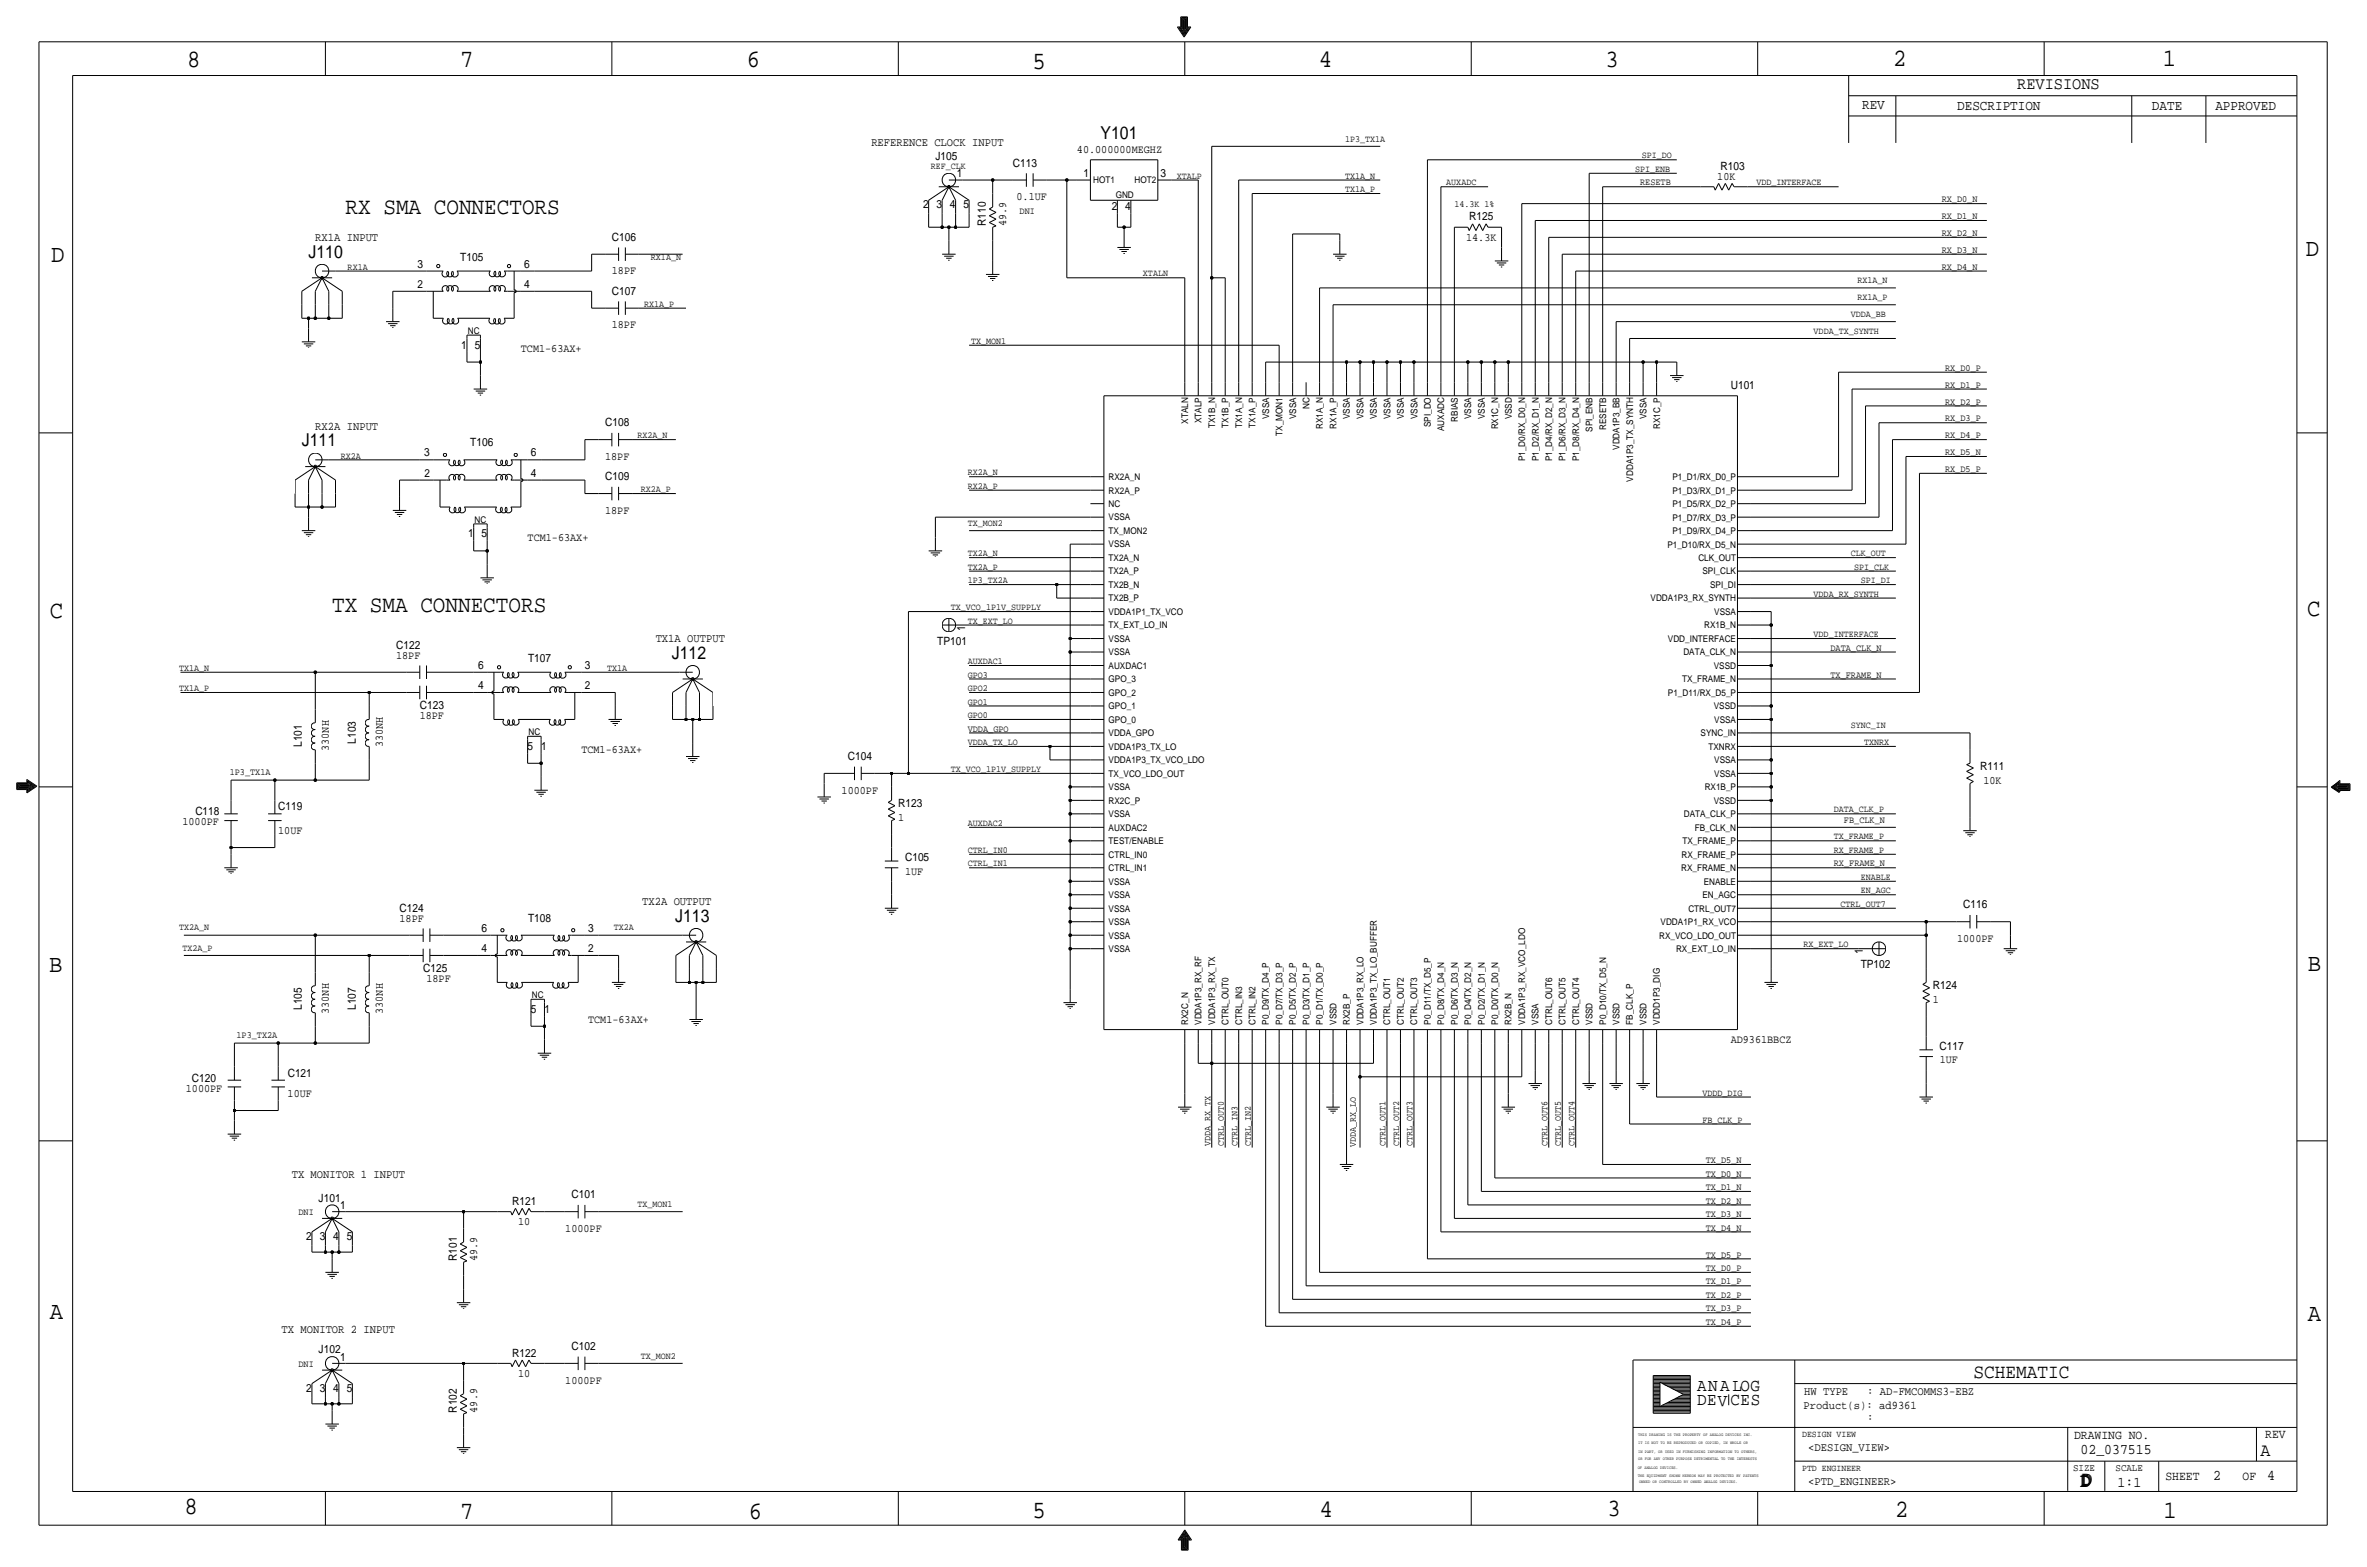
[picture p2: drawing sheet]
<svg xmlns="http://www.w3.org/2000/svg" width="892mm" height="590mm" viewBox="0 0 892 590" stroke-linecap="round" stroke-linejoin="round" font-family="sans-serif">
<defs><g id="words">
<g font-size="9.4">
<text x="70.6" y="25.4">8</text>
<text x="173.4" y="25.4">7</text>
<text x="281.4" y="25.1">6</text>
<text x="389.1" y="26.2">5</text>
<text x="497" y="25.4">4</text>
<text x="605" y="25.1">3</text>
<text x="713.4" y="24.9">2</text>
<text x="815" y="24.9">1</text>
<text x="19.3" y="98.8">D</text>
<text x="868.9" y="96.5">D</text>
<text x="18.8" y="232.7">C</text>
<text x="869.4" y="232.2">C</text>
<text x="869.6" y="365.8">B</text>
<text x="18.5" y="366">B</text>
<text x="18.8" y="496.8">A</text>
<text x="869.6" y="497.6">A</text>
<text x="69.6" y="570.5">8</text>
<text x="173.4" y="572.3">7</text>
<text x="282.2" y="572.3">6</text>
<text x="389.1" y="571.8">5</text>
<text x="497.3" y="571.5">4</text>
<text x="605.7" y="571.2">3</text>
<text x="714.2" y="571.5">2</text>
<text x="815.3" y="572">1</text>
</g>
<g font-size="8.9">
<text x="130.3" y="80.5">RX SMA CONNECTORS</text>
<text x="125.2" y="230.4">TX SMA CONNECTORS</text>
</g>
<g font-size="7.5">
<text x="743.7" y="518.9">SCHEMATIC</text>
<text x="783.8" y="560.3">DD</text>
<text x="784.3" y="559.8">D</text>
</g>
<text font-size="7" x="851.9" y="548.4">A</text>
<g font-size="6.7">
<text x="414.7" y="52.5">Y101</text>
<text x="116.3" y="97">J110</text>
<text x="113.7" y="168.1">J111</text>
<text x="253.2" y="248.2">J112</text>
<text x="254.5" y="347.2">J113</text>
<text x="639.5" y="524.2">ANALOG</text>
<text x="639.5" y="529.3">DEV</text>
<text x="652.1" y="529.3">CES</text>
</g>
<text font-size="6.5" x="760.2" y="33.5">REVISIONS</text>
<g font-size="5.6">
<text x="784" y="547.9">02_037515</text>
<text x="834.1" y="557.5">2</text>
<text x="854.4" y="557.5">4</text>
<text x="798" y="560.1">1:1</text>
</g>
<g font-size="5.3">
<text x="701.8" y="41.1">REV</text>
<text x="737.6" y="41.4">DESCRIPTION</text>
<text x="811" y="41.4">DATE</text>
<text x="834.8" y="41.4">APPROVED</text>
</g>
<g font-size="4.8">
<text x="781.6" y="542.1">DRAWING NO.</text>
<text x="853.6" y="541.8">REV</text>
<text x="816" y="557.4">SHEET</text>
<text x="845.1" y="557.5">OF</text>
</g>
<g font-size="4.4">
<text x="328.4" y="55.1">REFERENCE CLOCK INPUT</text>
<text x="118.8" y="90.7">RX1A INPUT</text>
<text x="118.8" y="161.8">RX2A INPUT</text>
<text x="247.1" y="241.8">TX1A OUTPUT</text>
<text x="242" y="340.9">TX2A OUTPUT</text>
<text x="109.9" y="443.7">TX MONITOR 1 INPUT</text>
<text x="106.1" y="502.2">TX MONITOR 2 INPUT</text>
<text x="679.9" y="525.5">HW TYPE</text>
<text x="703.6" y="525.5">: AD-FMCOMMS3-EBZ</text>
<text x="679.7" y="530.9">Product(s): ad9361</text>
<text x="703.6" y="535.2">:</text>
<text x="681.4" y="546.6">&lt;DESIGN_VIEW&gt;</text>
<text x="681.4" y="559.3">&lt;PTD_ENGINEER&gt;</text>
</g>
<g font-size="4.3">
<text x="405.8" y="57.7">40.000000MEGHZ</text>
<text x="352.5" y="60.2">J105</text>
<text x="381.7" y="62.7">C113</text>
<text x="648.4" y="64">R103</text>
<text x="360.6" y="66.8">1</text>
<text x="408.3" y="66.8">1</text>
<text x="437.3" y="66.8">3</text>
<text x="647.1" y="67.8">10K</text>
<text x="383.1" y="75.4">0.1UF</text>
<text x="347.8" y="78.5">2</text>
<text x="352.9" y="78.5">3</text>
<text x="358" y="78.5">4</text>
<text x="363.1" y="78.5">5</text>
<text x="419" y="79">2</text>
<text x="424" y="79">4</text>
<text x="553.7" y="83.1">R125</text>
<text x="371.6" y="85.1" transform="rotate(-90 371.6 85.1)">R110</text>
<text x="379.2" y="85.1" transform="rotate(-90 379.2 85.1)">49.9</text>
<text x="230.6" y="90.7">C106</text>
<text x="552.5" y="90.7">14.3K</text>
<text x="157.3" y="100.8">3</text>
<text x="173.4" y="98.3">T105</text>
<text x="197.6" y="100.8">6</text>
<text x="230.6" y="103.4">18PF</text>
<text x="197.6" y="108.5">4</text>
<text x="230.6" y="111">C107</text>
<text x="230.6" y="123.7">18PF</text>
<text x="173.8" y="131.3">1</text>
<text x="178.9" y="131.3">5</text>
<text x="196.3" y="132.6">TCM1-63AX+</text>
<text x="652.2" y="146.6">U101</text>
<text x="228" y="160.5">C108</text>
<text x="159.9" y="172">3</text>
<text x="177.2" y="168.1">T106</text>
<text x="200.1" y="172">6</text>
<text x="228" y="173.2">18PF</text>
<text x="200.1" y="179.6">4</text>
<text x="228" y="180.8">C109</text>
<text x="228" y="193.5">18PF</text>
<text x="176.4" y="202.4">1</text>
<text x="181.5" y="202.4">5</text>
<text x="198.8" y="203.7">TCM1-63AX+</text>
<text x="363.7" y="237.6" transform="rotate(-90 363.7 237.6)">1</text>
<text x="149.3" y="244.3">C122</text>
<text x="353.2" y="242.8">TP101</text>
<text x="149.3" y="248.2">18PF</text>
<text x="180.2" y="252">6</text>
<text x="199" y="249.4">T107</text>
<text x="220.4" y="252">3</text>
<text x="180.2" y="259.6">4</text>
<text x="158.2" y="267.2">C123</text>
<text x="158.2" y="271">18PF</text>
<text x="113.7" y="281.4" transform="rotate(-90 113.7 281.4)">L101</text>
<text x="134.1" y="280.1" transform="rotate(-90 134.1 280.1)">L103</text>
<text x="144.2" y="281.6" transform="rotate(-90 144.2 281.6)">330NH</text>
<text x="123.9" y="282.8" transform="rotate(-90 123.9 282.8)">330NH</text>
<text x="198.8" y="282.4">5</text>
<text x="203.9" y="282.4">1</text>
<text x="219.1" y="283.7">TCM1-63AX+</text>
<text x="319.5" y="286.3">C104</text>
<text x="746.2" y="290.1">R111</text>
<text x="317.2" y="299">1000PF</text>
<text x="747.5" y="295.1">10K</text>
<text x="104.8" y="305.3">C119</text>
<text x="338.5" y="304">R123</text>
<text x="68.8" y="310.9">1000PF</text>
<text x="73.6" y="307.1">C118</text>
<text x="338.5" y="309.1">1</text>
<text x="104.9" y="314.2">10UF</text>
<text x="341.1" y="324.4">C105</text>
<text x="341.1" y="329.4">1UF</text>
<text x="150.6" y="347.2">18PF</text>
<text x="150.6" y="343.4">C124</text>
<text x="199" y="347.2">T108</text>
<text x="739.9" y="342.1">C116</text>
<text x="181.5" y="351">6</text>
<text x="221.7" y="351">3</text>
<text x="181.5" y="358.6">4</text>
<text x="702" y="359.5" transform="rotate(-90 702 359.5)">1</text>
<text x="737.5" y="354.8">1000PF</text>
<text x="701.2" y="364.7">TP102</text>
<text x="159.5" y="366.3">C125</text>
<text x="160.7" y="370.1">18PF</text>
<text x="728.4" y="372.6">R124</text>
<text x="728.4" y="377.7">1</text>
<text x="113.7" y="380.4" transform="rotate(-90 113.7 380.4)">L105</text>
<text x="123.9" y="381.9" transform="rotate(-90 123.9 381.9)">330NH</text>
<text x="134.1" y="380.4" transform="rotate(-90 134.1 380.4)">L107</text>
<text x="144.2" y="381.9" transform="rotate(-90 144.2 381.9)">330NH</text>
<text x="200.1" y="381.5">5</text>
<text x="205.2" y="381.5">1</text>
<text x="221.6" y="385.3">TCM1-63AX+</text>
<text x="652.2" y="392.9">AD9361BBCZ</text>
<text x="731" y="395.5">C117</text>
<text x="731" y="400.6">1UF</text>
<text x="72.3" y="407.4">C120</text>
<text x="108.4" y="405.6">C121</text>
<text x="70" y="411.2">1000PF</text>
<text x="108.4" y="413.3">10UF</text>
<text x="120.1" y="452.6">J101</text>
<text x="128.2" y="455.4">1</text>
<text x="193" y="453.9">R121</text>
<text x="215.3" y="451.4">C101</text>
<text x="195.3" y="461.5">10</text>
<text x="115.4" y="467.1">2</text>
<text x="120.5" y="467.1">3</text>
<text x="125.6" y="467.1">4</text>
<text x="130.7" y="467.1">5</text>
<text x="213" y="464.1">1000PF</text>
<text x="172.2" y="475" transform="rotate(-90 172.2 475)">R101</text>
<text x="179.8" y="475" transform="rotate(-90 179.8 475)">49.9</text>
<text x="120.1" y="509.8">J102</text>
<text x="215.3" y="508.5">C102</text>
<text x="128.2" y="512.6">1</text>
<text x="193" y="511">R122</text>
<text x="195.3" y="518.7">10</text>
<text x="213" y="521.2">1000PF</text>
<text x="115.4" y="524.3">2</text>
<text x="120.5" y="524.3">3</text>
<text x="125.6" y="524.3">4</text>
<text x="130.7" y="524.3">5</text>
<text x="172.2" y="532.1" transform="rotate(-90 172.2 532.1)">R102</text>
<text x="179.8" y="532.1" transform="rotate(-90 179.8 532.1)">49.9</text>
</g>
<g font-size="4.2">
<text x="157.4" y="108.5">2</text>
<text x="159.9" y="179.6">2</text>
<text x="220.4" y="259.6">2</text>
<text x="221.7" y="358.6">2</text>
</g>
<g font-size="3.8">
<text x="781.3" y="554">SIZE</text>
<text x="797.3" y="554">SCALE</text>
</g>
<g font-size="3.6">
<text x="618.1" y="69.9">RESETB</text>
<text x="731.7" y="76.2">RX_D0_N</text>
<text x="384.3" y="80.5">DNI</text>
<text x="731.7" y="82.6">RX_D1_N</text>
<text x="731.7" y="88.9">RX_D2_N</text>
<text x="731.7" y="95.3">RX_D3_N</text>
<text x="731.7" y="101.6">RX_D4_N</text>
<text x="733" y="139.7">RX_D0_P</text>
<text x="733" y="146.1">RX_D1_P</text>
<text x="733" y="152.4">RX_D2_P</text>
<text x="733" y="158.8">RX_D3_P</text>
<text x="733" y="165.1">RX_D4_P</text>
<text x="733" y="171.5">RX_D5_N</text>
<text x="733" y="177.8">RX_D5_P</text>
<text x="689.8" y="245.1">DATA_CLK_N</text>
<text x="689.8" y="255.3">TX_FRAME_N</text>
<text x="364.7" y="275.6">VDDA_GPO</text>
<text x="86.6" y="292.1">1P3_TX1A</text>
<text x="694.9" y="309.9">FB_CLK_N</text>
<text x="691.1" y="326.4">RX_FRAME_N</text>
<text x="89.1" y="391.2">1P3_TX2A</text>
<text x="642.8" y="438.2">TX_D5_N</text>
<text x="642.8" y="443.2">TX_D0_N</text>
<text x="642.8" y="448.3">TX_D1_N</text>
<text x="642.8" y="453.4">TX_D2_N</text>
<text x="112.5" y="457.7">DNI</text>
<text x="642.8" y="458.5">TX_D3_N</text>
<text x="642.8" y="463.6">TX_D4_N</text>
<text x="642.8" y="473.7">TX_D5_P</text>
<text x="642.8" y="478.8">TX_D0_P</text>
<text x="642.8" y="483.9">TX_D1_P</text>
<text x="642.8" y="489">TX_D2_P</text>
<text x="642.8" y="494">TX_D3_P</text>
<text x="642.8" y="499.1">TX_D4_P</text>
<text x="112.5" y="514.9">DNI</text>
</g>
<g font-size="3.5">
<text x="506.9" y="53.3">1P3_TX1A</text>
<text x="618.7" y="59.7">SPI_DO</text>
<text x="350.7" y="63.5">REF_CLK</text>
<text x="616.2" y="64.8">SPI_ENB</text>
<text x="411.9" y="68.8">HOT1</text>
<text x="427.6" y="68.8">HOT2</text>
<text x="443.4" y="67.3">XTALP</text>
<text x="506.9" y="67.3">TX1A_N</text>
<text x="545" y="69.8">AUXADC</text>
<text x="661.9" y="69.8">VDD_INTERFACE</text>
<text x="420.4" y="74.4">GND</text>
<text x="506.9" y="72.4">TX1A_P</text>
<text x="548.1" y="78">14.3K 1%</text>
<text x="131" y="101.6">RX1A</text>
<text x="245.3" y="97.8">RX1A_N</text>
<text x="430.7" y="104.1">XTALN</text>
<text x="700" y="106.7">RX1A_N</text>
<text x="700" y="113">RX1A_P</text>
<text x="242.8" y="115.6">RX1A_P</text>
<text x="697.4" y="119.4">VDDA_BB</text>
<text x="176.3" y="125.7">NC</text>
<text x="683.5" y="125.7">VDDA_TX_SYNTH</text>
<text x="366" y="129.5">TX_MON1</text>
<text x="493.5" y="154.1" transform="rotate(-90 493.5 154.1)">NC</text>
<text x="447.8" y="159.5" transform="rotate(-90 447.8 159.5)">XTALN</text>
<text x="452.8" y="159.4" transform="rotate(-90 452.8 159.4)">XTALP</text>
<text x="457.9" y="161.3" transform="rotate(-90 457.9 161.3)">TX1B_N</text>
<text x="463" y="161.1" transform="rotate(-90 463 161.1)">TX1B_P</text>
<text x="468.1" y="161.3" transform="rotate(-90 468.1 161.3)">TX1A_N</text>
<text x="473.2" y="161.1" transform="rotate(-90 473.2 161.1)">TX1A_P</text>
<text x="478.2" y="157.8" transform="rotate(-90 478.2 157.8)">VSSA</text>
<text x="488.4" y="157.8" transform="rotate(-90 488.4 157.8)">VSSA</text>
<text x="498.6" y="161.6" transform="rotate(-90 498.6 161.6)">RX1A_N</text>
<text x="503.6" y="161.4" transform="rotate(-90 503.6 161.4)">RX1A_P</text>
<text x="508.7" y="157.8" transform="rotate(-90 508.7 157.8)">VSSA</text>
<text x="513.8" y="157.8" transform="rotate(-90 513.8 157.8)">VSSA</text>
<text x="518.9" y="157.8" transform="rotate(-90 518.9 157.8)">VSSA</text>
<text x="524" y="157.8" transform="rotate(-90 524 157.8)">VSSA</text>
<text x="529" y="157.8" transform="rotate(-90 529 157.8)">VSSA</text>
<text x="534.1" y="157.8" transform="rotate(-90 534.1 157.8)">VSSA</text>
<text x="539.2" y="160.9" transform="rotate(-90 539.2 160.9)">SPI_DO</text>
<text x="549.4" y="158.9" transform="rotate(-90 549.4 158.9)">RBIAS</text>
<text x="554.4" y="157.8" transform="rotate(-90 554.4 157.8)">VSSA</text>
<text x="559.5" y="157.8" transform="rotate(-90 559.5 157.8)">VSSA</text>
<text x="564.6" y="161.8" transform="rotate(-90 564.6 161.8)">RX1C_N</text>
<text x="569.7" y="158" transform="rotate(-90 569.7 158)">VSSD</text>
<text x="605.2" y="161.9" transform="rotate(-90 605.2 161.9)">RESETB</text>
<text x="620.5" y="157.8" transform="rotate(-90 620.5 157.8)">VSSA</text>
<text x="625.6" y="161.6" transform="rotate(-90 625.6 161.6)">RX1C_P</text>
<text x="240.2" y="165.1">RX2A_N</text>
<text x="483.3" y="164.2" transform="rotate(-90 483.3 164.2)">TX_MON1</text>
<text x="544.3" y="162.5" transform="rotate(-90 544.3 162.5)">AUXADC</text>
<text x="600.2" y="162.6" transform="rotate(-90 600.2 162.6)">SPI_ENB</text>
<text x="128.5" y="172.7">RX2A</text>
<text x="574.8" y="173.8" transform="rotate(-90 574.8 173.8)">P1_D0/RX_D0_N</text>
<text x="579.8" y="173.8" transform="rotate(-90 579.8 173.8)">P1_D2/RX_D1_N</text>
<text x="584.9" y="173.8" transform="rotate(-90 584.9 173.8)">P1_D4/RX_D2_N</text>
<text x="590" y="173.8" transform="rotate(-90 590 173.8)">P1_D6/RX_D3_N</text>
<text x="595.1" y="173.8" transform="rotate(-90 595.1 173.8)">P1_D8/RX_D4_N</text>
<text x="610.3" y="169.5" transform="rotate(-90 610.3 169.5)">VDDA1P3_BB</text>
<text x="364.7" y="179.1">RX2A_N</text>
<text x="241.5" y="185.4">RX2A_P</text>
<text x="364.7" y="184.2">RX2A_P</text>
<text x="417.8" y="185.9">RX2A_P</text>
<text x="417.8" y="180.8">RX2A_N</text>
<text x="615.4" y="181.5" transform="rotate(-90 615.4 181.5)">VDDA1P3_TX_SYNTH</text>
<text x="630.3" y="180.8">P1_D1/RX_D0_P</text>
<text x="630.3" y="185.9">P1_D3/RX_D1_P</text>
<text x="417.8" y="191">NC</text>
<text x="630.3" y="191">P1_D5/RX_D2_P</text>
<text x="178.8" y="196.9">NC</text>
<text x="417.8" y="196.1">VSSA</text>
<text x="630.3" y="196.1">P1_D7/RX_D3_P</text>
<text x="364.7" y="198.1">TX_MON2</text>
<text x="417.8" y="201.2">TX_MON2</text>
<text x="630.3" y="201.2">P1_D9/RX_D4_P</text>
<text x="364.7" y="209.5">TX2A_N</text>
<text x="417.8" y="206.2">VSSA</text>
<text x="628.4" y="206.3">P1_D10/RX_D5_N</text>
<text x="697.4" y="209.5">CLK_OUT</text>
<text x="364.7" y="214.6">TX2A_P</text>
<text x="417.8" y="211.3">TX2A_N</text>
<text x="640" y="211.3">CLK_OUT</text>
<text x="698.7" y="214.6">SPI_CLK</text>
<text x="364.7" y="219.7">1P3_TX2A</text>
<text x="417.8" y="221.5">TX2B_N</text>
<text x="417.8" y="216.4">TX2A_P</text>
<text x="641.6" y="216.4">SPI_CLK</text>
<text x="644.5" y="221.5">SPI_DI</text>
<text x="701.2" y="219.7">SPI_DI</text>
<text x="417.8" y="226.6">TX2B_P</text>
<text x="622" y="226.6">VDDA1P3_RX_SYNTH</text>
<text x="683.5" y="224.8">VDDA_RX_SYNTH</text>
<text x="358.3" y="229.9">TX_VCO_1P1V_SUPPLY</text>
<text x="417.8" y="231.6">VDDA1P1_TX_VCO</text>
<text x="646" y="231.7">VSSA</text>
<text x="364.7" y="234.9">TX_EXT_LO</text>
<text x="417.8" y="236.7">TX_EXT_LO_IN</text>
<text x="642.3" y="236.7">RX1B_N</text>
<text x="417.8" y="241.8">VSSA</text>
<text x="628.5" y="241.8">VDD_INTERFACE</text>
<text x="683.5" y="240">VDD_INTERFACE</text>
<text x="364.7" y="250.2">AUXDAC1</text>
<text x="417.8" y="252">AUXDAC1</text>
<text x="417.8" y="246.9">VSSA</text>
<text x="634.4" y="246.9">DATA_CLK_N</text>
<text x="645.9" y="252">VSSD</text>
<text x="67.5" y="252.7">TX1A_N</text>
<text x="228.8" y="252.7">TX1A</text>
<text x="364.7" y="255.3">GPO3</text>
<text x="417.8" y="257">GPO_3</text>
<text x="633.9" y="257.1">TX_FRAME_N</text>
<text x="67.5" y="260.3">TX1A_P</text>
<text x="364.7" y="260.4">GPO2</text>
<text x="417.8" y="262.1">GPO_2</text>
<text x="628.5" y="262.1">P1_D11/RX_D5_P</text>
<text x="364.7" y="265.4">GPO1</text>
<text x="417.8" y="267.2">GPO_1</text>
<text x="645.9" y="267.2">VSSD</text>
<text x="364.7" y="270.5">GPO0</text>
<text x="417.8" y="272.3">GPO_0</text>
<text x="646" y="272.3">VSSA</text>
<text x="697.4" y="274.3">SYNC_IN</text>
<text x="199.1" y="276.9">NC</text>
<text x="364.7" y="280.7">VDDA_TX_LO</text>
<text x="417.8" y="277.4">VDDA_GPO</text>
<text x="640.9" y="277.4">SYNC_IN</text>
<text x="702.5" y="280.7">TXNRX</text>
<text x="417.8" y="287.5">VDDA1P3_TX_VCO_LDO</text>
<text x="417.8" y="282.4">VDDA1P3_TX_LO</text>
<text x="643.8" y="282.5">TXNRX</text>
<text x="646" y="287.5">VSSA</text>
<text x="358.3" y="290.8">TX_VCO_1P1V_SUPPLY</text>
<text x="417.8" y="292.6">TX_VCO_LDO_OUT</text>
<text x="646" y="292.6">VSSA</text>
<text x="417.8" y="297.7">VSSA</text>
<text x="642.4" y="297.7">RX1B_P</text>
<text x="417.8" y="302.8">RX2C_P</text>
<text x="645.9" y="302.8">VSSD</text>
<text x="364.7" y="311.2">AUXDAC2</text>
<text x="417.8" y="307.8">VSSA</text>
<text x="634.5" y="307.9">DATA_CLK_P</text>
<text x="691.1" y="306.1">DATA_CLK_P</text>
<text x="417.8" y="312.9">AUXDAC2</text>
<text x="638.7" y="312.9">FB_CLK_N</text>
<text x="691.1" y="316.2">TX_FRAME_P</text>
<text x="364.7" y="321.3">CTRL_IN0</text>
<text x="417.8" y="323.1">CTRL_IN0</text>
<text x="417.8" y="318">TEST/ENABLE</text>
<text x="633.7" y="323.1">RX_FRAME_P</text>
<text x="634" y="318">TX_FRAME_P</text>
<text x="691.1" y="321.3">RX_FRAME_P</text>
<text x="364.7" y="326.4">CTRL_IN1</text>
<text x="417.8" y="328.2">CTRL_IN1</text>
<text x="633.5" y="328.2">RX_FRAME_N</text>
<text x="417.8" y="333.2">VSSA</text>
<text x="642.1" y="333.3">ENABLE</text>
<text x="701.2" y="331.5">ENABLE</text>
<text x="417.8" y="338.3">VSSA</text>
<text x="641.6" y="338.3">EN_AGC</text>
<text x="693.6" y="341.6">CTRL_OUT7</text>
<text x="701.2" y="336.6">EN_AGC</text>
<text x="417.8" y="343.4">VSSA</text>
<text x="636.3" y="343.4">CTRL_OUT7</text>
<text x="67.5" y="350.5">TX2A_N</text>
<text x="231.3" y="350.5">TX2A</text>
<text x="417.8" y="353.6">VSSA</text>
<text x="417.8" y="348.5">VSSA</text>
<text x="625.3" y="353.6">RX_VCO_LDO_OUT</text>
<text x="625.8" y="348.5">VDDA1P1_RX_VCO</text>
<text x="68.8" y="358.1">TX2A_P</text>
<text x="417.8" y="358.6">VSSA</text>
<text x="631.6" y="358.7">RX_EXT_LO_IN</text>
<text x="679.7" y="356.9">RX_EXT_LO</text>
<text x="200.4" y="375.9">NC</text>
<text x="447.7" y="386.1" transform="rotate(-90 447.7 386.1)">RX2C_N</text>
<text x="452.8" y="386.1" transform="rotate(-90 452.8 386.1)">VDDA1P3_RX_RF</text>
<text x="457.9" y="386.1" transform="rotate(-90 457.9 386.1)">VDDA1P3_RX_TX</text>
<text x="463" y="386.1" transform="rotate(-90 463 386.1)">CTRL_OUT0</text>
<text x="468.1" y="386.1" transform="rotate(-90 468.1 386.1)">CTRL_IN3</text>
<text x="473.1" y="386.1" transform="rotate(-90 473.1 386.1)">CTRL_IN2</text>
<text x="478.2" y="386.1" transform="rotate(-90 478.2 386.1)">P0_D9/TX_D4_P</text>
<text x="483.3" y="386.1" transform="rotate(-90 483.3 386.1)">P0_D7/TX_D3_P</text>
<text x="488.4" y="386.1" transform="rotate(-90 488.4 386.1)">P0_D5/TX_D2_P</text>
<text x="493.5" y="386.1" transform="rotate(-90 493.5 386.1)">P0_D3/TX_D1_P</text>
<text x="498.5" y="386.1" transform="rotate(-90 498.5 386.1)">P0_D1/TX_D0_P</text>
<text x="503.6" y="386.1" transform="rotate(-90 503.6 386.1)">VSSD</text>
<text x="508.7" y="386.1" transform="rotate(-90 508.7 386.1)">RX2B_P</text>
<text x="513.8" y="386.1" transform="rotate(-90 513.8 386.1)">VDDA1P3_RX_LO</text>
<text x="518.9" y="386.1" transform="rotate(-90 518.9 386.1)">VDDA1P3_TX_LO_BUFFER</text>
<text x="523.9" y="386.1" transform="rotate(-90 523.9 386.1)">CTRL_OUT1</text>
<text x="529" y="386.1" transform="rotate(-90 529 386.1)">CTRL_OUT2</text>
<text x="534.1" y="386.1" transform="rotate(-90 534.1 386.1)">CTRL_OUT3</text>
<text x="539.2" y="386.1" transform="rotate(-90 539.2 386.1)">P0_D11/TX_D5_P</text>
<text x="544.3" y="386.1" transform="rotate(-90 544.3 386.1)">P0_D8/TX_D4_N</text>
<text x="549.3" y="386.1" transform="rotate(-90 549.3 386.1)">P0_D6/TX_D3_N</text>
<text x="554.4" y="386.1" transform="rotate(-90 554.4 386.1)">P0_D4/TX_D2_N</text>
<text x="559.5" y="386.1" transform="rotate(-90 559.5 386.1)">P0_D2/TX_D1_N</text>
<text x="564.6" y="386.1" transform="rotate(-90 564.6 386.1)">P0_D0/TX_D0_N</text>
<text x="569.7" y="386.1" transform="rotate(-90 569.7 386.1)">RX2B_N</text>
<text x="574.7" y="386.1" transform="rotate(-90 574.7 386.1)">VDDA1P3_RX_VCO_LDO</text>
<text x="579.8" y="386.1" transform="rotate(-90 579.8 386.1)">VSSA</text>
<text x="584.9" y="386.1" transform="rotate(-90 584.9 386.1)">CTRL_OUT6</text>
<text x="590" y="386.1" transform="rotate(-90 590 386.1)">CTRL_OUT5</text>
<text x="595.1" y="386.1" transform="rotate(-90 595.1 386.1)">CTRL_OUT4</text>
<text x="600.1" y="386.1" transform="rotate(-90 600.1 386.1)">VSSD</text>
<text x="605.2" y="386.1" transform="rotate(-90 605.2 386.1)">P0_D10/TX_D5_N</text>
<text x="610.3" y="386.1" transform="rotate(-90 610.3 386.1)">VSSD</text>
<text x="615.4" y="386.1" transform="rotate(-90 615.4 386.1)">FB_CLK_P</text>
<text x="620.5" y="386.1" transform="rotate(-90 620.5 386.1)">VSSD</text>
<text x="625.6" y="386.1" transform="rotate(-90 625.6 386.1)">VDDD1P3_DIG</text>
<text x="641.6" y="412.8">VDDD_DIG</text>
<text x="641.6" y="422.9">FB_CLK_P</text>
<text x="456.1" y="431.8" transform="rotate(-90 456.1 431.8)">VDDA_RX_TX</text>
<text x="461.2" y="431.8" transform="rotate(-90 461.2 431.8)">CTRL_OUT0</text>
<text x="466.3" y="431.8" transform="rotate(-90 466.3 431.8)">CTRL_IN3</text>
<text x="471.4" y="431.8" transform="rotate(-90 471.4 431.8)">CTRL_IN2</text>
<text x="522.2" y="431.8" transform="rotate(-90 522.2 431.8)">CTRL_OUT1</text>
<text x="527.2" y="431.8" transform="rotate(-90 527.2 431.8)">CTRL_OUT2</text>
<text x="532.3" y="431.8" transform="rotate(-90 532.3 431.8)">CTRL_OUT3</text>
<text x="583.1" y="431.8" transform="rotate(-90 583.1 431.8)">CTRL_OUT6</text>
<text x="588.2" y="431.8" transform="rotate(-90 588.2 431.8)">CTRL_OUT5</text>
<text x="593.3" y="431.8" transform="rotate(-90 593.3 431.8)">CTRL_OUT4</text>
<text x="510.9" y="432.1" transform="rotate(-90 510.9 432.1)">VDDA_RX_LO</text>
<text x="240.2" y="454.7">TX_MON1</text>
<text x="241.5" y="511.8">TX_MON2</text>
<text x="679.1" y="541.3">DESIGN VIEW</text>
<text x="679.1" y="554">PTD ENGINEER</text>
</g>
<g font-size="1.6">
<text x="617.3" y="541.1">THIS DRAWING IS THE PROPERTY OF ANALOG DEVICES INC.</text>
<text x="617.3" y="543.9">IT IS NOT TO BE REPRODUCED OR COPIED, IN WHOLE OR</text>
<text x="617.3" y="547.2">IN PART, OR USED IN FURNISHING INFORMATION TO OTHERS,</text>
<text x="617.3" y="550">OR FOR ANY OTHER PURPOSE DETRIMENTAL TO THE INTERESTS</text>
<text x="617.2" y="553.2">OF ANALOG DEVICES.</text>
<text x="617.2" y="556.3">THE EQUIPMENT SHOWN HEREON MAY BE PROTECTED BY PATENTS</text>
<text x="617.7" y="558.8">OWNED OR CONTROLLED BY OWNED ANALOG DEVICES.</text>
</g>
</g></defs>
<g fill="none" stroke="#000" stroke-width=".38">
<path d="M14.7 15.7v558.8zM14.7 15.7h862.3zM122.6 15.7v12.7zM230.6 15.7v12.7zM338.5 15.7v12.7zM443.7 10.2h1.3zM443.7 10.2l2.5 3.8zM444.2 10.4h1zM444.2 10.4l2 3.1zM444.7 10.7h.8zM444.7 10.7l1.5 2.3zM445 6.3v3.9z"/>
<path d="M445 6.3h2.5zM445.2 6.6v3.8zM445.2 6.6h2zM445.2 10.9h.5zM445.2 10.9l1 1.5zM445.5 6.9v3.8zM445.5 6.9h1.5zM445.7 11.2h.3zM445.7 7.1v3.8zM445.7 7.1h1zM445.7 11.2l.5 .7zM446 7.4v3.8z"/>
<path d="M446 7.4h.5zM446.2 7.6v4.1zM446.5 11.2h.2zM446.5 7.4v3.8zM446.5 15.7v12.7zM446.7 10.9h.5zM446.7 11.2l-.5 .7zM446.7 7.1v3.8zM447 10.7h.8zM447 6.9v3.8zM447.2 10.4h1.1zM447.2 6.6v3.8z"/>
<path d="M447.2 10.9l-1 1.5zM447.5 10.2h1.3zM447.5 6.4v3.8zM447.8 10.7l-1.6 2.3zM448.3 10.4l-2.1 3.1zM448.8 10.2l-2.6 3.8zM554.4 15.7v12.7zM662.4 15.7v12.7zM770.3 15.7v12.7zM877 15.7v558.8zM27.4 28.4v533.4zM27.4 28.4h838.2z"/>
<path d="M696.7 36.1h168.9zM696.7 28.4v25.4zM714.5 36.1v17.7zM803.4 36.1v17.7zM831.3 36.1v17.7zM865.6 28.4v533.4zM456.6 55.1v49.5zM456.6 55.1h63.5zM696.7 43.7h168.9zM350 75.4l7.6-5zM350 75.4v5.1zM353.8 70.4h7.6z"/>
<path d="M355 75.4v5.1zM357.6 67.8h5.1zM357.6 70.4l2.5 5zM357.6 70.4l7.6 5zM357.6 70.4l-2.6 5zM360.1 75.4v5.1zM362.7 67.8h11.4zM365.2 75.4v5.1zM372.8 78.7l1.3-.7zM372.8 78.7l2.6 1.3zM374.1 67.8h7.6zM374.1 67.8v5.1z"/>
<path d="M374.1 72.9v5.1zM381.7 67.8h5.1zM386.8 65.3v5.1zM389.3 67.8h5.1zM389.3 65.3v5.1zM394.4 67.8h7.6zM402 67.8v36.8zM402 67.8h3.8zM405.8 67.8h5.1zM410.9 60.2v15.2zM410.9 60.2h25.4zM410.9 75.4h25.4z"/>
<path d="M421.1 75.4v5.1zM426.2 75.4v5.1zM436.3 60.2v15.2zM436.3 67.8h5.1zM441.4 67.8h10.2zM451.6 67.8v76.2zM466.8 67.8h53.3zM466.8 67.8v76.2zM471.9 72.9h48.2zM471.9 72.9v71.1zM537.9 60.2h94zM537.9 60.2v83.8z"/>
<path d="M543 70.4h17.8zM543 70.4v73.6zM573.5 76.7h175.2zM573.5 76.7v67.3zM598.9 65.3h33zM598.9 65.3v78.7zM604 70.4h36.8zM604 70.4v73.6zM640.8 70.4h5.1zM645.9 70.4l.5 1.2zM647.6 69.1l-1.2 2.5zM647.6 69.1l1.3 2.5z"/>
<path d="M650.2 69.1l1.3 2.5zM650.2 69.1l-1.3 2.5zM652.7 69.1l-1.2 2.5zM652.7 69.1l.8 1.3zM653.5 70.4h5.1zM658.6 70.4h34.3zM223 95.8v6.3zM223 95.8h5zM228 95.8h5.1zM233.1 93.2v5.1zM235.7 95.8h5zM235.7 93.2v5.1z"/>
<path d="M240.7 95.8h16.6zM350 85.6h5zM350 80.5v5.1zM355 95.8h5.1zM355 85.6h2.6zM355 80.5v5.1zM355.8 96.5h3.6zM356.6 97.3h2zM357.3 98h.5zM357.6 90.7v5.1zM357.6 85.6h2.5zM357.6 85.6v5.1z"/>
<path d="M360.1 85.6h5.1zM360.1 80.5v5.1zM365.2 80.5v5.1zM372.8 81.3l2.6-1.3zM372.8 81.3l2.6 1.3zM372.8 83.8l2.6-1.2zM372.8 83.8l2.6 1.3zM374.1 98.3v5.1zM374.1 90.7v7.6zM374.1 85.6v5.1zM374.1 85.6l1.3-.5zM421.1 85.6h2.5z"/>
<path d="M421.1 80.5v5.1zM421.1 93.2h5.1zM421.8 94h3.6zM422.6 94.7h2zM423.4 95.5h.5zM423.6 88.1v5.1zM423.6 85.6h2.6zM423.6 85.6v2.5zM426.2 80.5v5.1zM487.1 88.1h17.8zM487.1 88.1v55.9zM502.4 95.8h5z"/>
<path d="M503.1 96.5h3.6zM503.9 97.3h2zM504.6 98h.6zM504.9 88.1v2.6zM504.9 90.7v5.1zM548.1 85.6v58.4zM548.1 85.6h5.1zM553.2 85.6l.5 1.3zM554.9 84.3l-1.2 2.6zM554.9 84.3l1.3 2.6zM557.5 84.3l1.2 2.6zM557.5 84.3l-1.3 2.6z"/>
<path d="M560 84.3l-1.3 2.6zM560 84.3l.8 1.3zM560.8 85.6h5.1zM563.3 98.3h5.1zM564.1 99.1h3.5zM564.8 99.8h2.1zM565.9 85.6v7.6zM565.9 93.2v5.1zM578.6 83.1h170.1zM578.6 83.1v60.9zM583.6 89.4h165.1zM583.6 89.4v54.6z"/>
<path d="M588.7 95.8h160zM588.7 95.8v48.2zM113.7 119.9h2.6zM113.7 114.8v5.1zM113.7 109.7v5.1zM113.7 109.7l7.7-5.1zM116.3 119.9h2.5zM116.3 119.9v3.8zM117.6 104.6h7.6zM118.8 109.7v5.1zM118.8 119.9h5.1zM118.8 114.8v5.1z"/>
<path d="M121.4 102.1h5zM121.4 104.6l2.5 5.1zM121.4 104.6l7.6 5.1zM121.4 104.6l-2.6 5.1zM123.9 109.7v5.1zM123.9 119.9h5.1zM123.9 114.8v5.1zM126.4 102.1h29.3zM129 109.7v5.1zM129 114.8v5.1zM148 116.1v5.1zM148 109.7v6.4z"/>
<path d="M148 109.7h7.7zM155.7 109.7h5zM155.7 102.1h5zM160.7 109.7h5.1zM160.7 102.1h5.1zM163.3 109.7v10.2zM163.3 119.9h3.8zM165.8 109.7h1.3zM165.8 102.1h1.3zM166.9 102.2a1.26 1.26 0 0 0 0 1.8 1.26 1.26 0 0 0 1.8 0 1.26 1.26 0 0 0 0-1.8M167.1 119.9a1.27 1.27 0 0 0 .1 1.8 1.27 1.27 0 0 0 1.8 0 1.27 1.27 0 0 0-.1-1.8 1.24 1.24 0 0 0 0 1.7 1.24 1.24 0 0 0 1.7 .1 1.24 1.24 0 0 0 .1-1.8 1.26 1.26 0 0 0 0 1.8 1.26 1.26 0 0 0 1.8 0 1.26 1.26 0 0 0 0-1.8M168.7 102.2a1.26 1.26 0 0 0 0 1.7 1.26 1.26 0 0 0 1.8 0 1.26 1.26 0 0 0 0-1.7"/>
<path d="M170.5 102.2a1.26 1.26 0 0 0 0 1.8 1.26 1.26 0 0 0 1.8 0 1.26 1.26 0 0 0 0-1.8M172.2 109.7h12.7zM172.2 102.1h12.7zM172.3 109.7a1.24 1.24 0 0 0 .1-1.7 1.24 1.24 0 0 0-1.8-.1 1.24 1.24 0 0 0 0 1.8 1.22 1.22 0 0 0 0-1.7 1.22 1.22 0 0 0-1.7 0 1.22 1.22 0 0 0 0 1.7 1.27 1.27 0 0 0-.2-1.8 1.27 1.27 0 0 0-1.8 .1 1.27 1.27 0 0 0 .1 1.8M172.4 119.9h12.2zM184.6 119.9a1.24 1.24 0 0 0 0 1.7 1.24 1.24 0 0 0 1.7 .1 1.24 1.24 0 0 0 .1-1.8 1.26 1.26 0 0 0 0 1.8 1.26 1.26 0 0 0 1.8 0 1.26 1.26 0 0 0 0-1.8 1.26 1.26 0 0 0 0 1.8 1.26 1.26 0 0 0 1.7 0 1.26 1.26 0 0 0 0-1.8M184.7 102.1a1.24 1.24 0 0 0 0 1.8 1.24 1.24 0 0 0 1.7 0 1.24 1.24 0 0 0 .1-1.7 1.26 1.26 0 0 0 0 1.7 1.26 1.26 0 0 0 1.8 0 1.26 1.26 0 0 0 0-1.7M188.3 102.2a1.26 1.26 0 0 0 0 1.7 1.26 1.26 0 0 0 1.8 0 1.26 1.26 0 0 0 0-1.7M189.9 119.9h3.9zM189.9 109.7h1.3zM189.9 102.1h1.3zM190 109.7a1.24 1.24 0 0 0 .1-1.7 1.24 1.24 0 0 0-1.7-.1 1.24 1.24 0 0 0 0 1.8 1.27 1.27 0 0 0-.2-1.8 1.27 1.27 0 0 0-1.8 .1 1.27 1.27 0 0 0 .1 1.8 1.27 1.27 0 0 0 0-1.8 1.27 1.27 0 0 0-1.8 0 1.27 1.27 0 0 0 0 1.8"/>
<path d="M191.2 109.7h5.1zM191.2 102.1h5.1zM193.7 109.3a.52 .52 0 0 1 .8 .5 .52 .52 0 0 1-.8 .4M193.8 102.1v7.1zM193.8 110.2v9.7zM196.3 102.1h5.1zM196.3 109.7h5.1zM201.4 109.7h21.6zM201.4 102.1h21.6zM223 109.7v6.4zM223 116.1h5zM228 116.1h5.1z"/>
<path d="M233.1 113.5v5.1zM235.7 116.1h5zM235.7 113.5v5.1zM240.7 116.1h17.8zM371.6 103.4h5zM372.3 104.1h3.6zM373.1 104.9h2zM373.8 105.7h.5zM402 104.6h44.5zM446.5 104.6v39.4zM456.6 104.6v39.4zM456.6 104.6h5.1z"/>
<path d="M461.7 104.6v39.4zM497.3 108.5h217.2zM497.3 108.5v35.5zM502.4 114.8h212.1zM502.4 114.8v29.2zM565.6 100.6h.5zM593.8 102.1h154.9zM593.8 102.1v41.9zM113.7 128.8h5.1zM114.5 129.5h3.6zM115.3 130.3h2zM116 131.1h.5z"/>
<path d="M116.3 123.7v5.1zM145.5 121.2h5.1zM146.3 121.9h3.5zM147 122.7h2zM147.8 123.4h.5zM176 127.5v5.1zM176 126.2v1.3zM176 126.2h5.1zM176 136.4h5.1zM176 132.6v3.8zM181.1 132.6v3.8zM181.1 136.4v5.1z"/>
<path d="M181.1 127.5v5.1zM181.1 126.2v1.3zM365.2 130h116.8zM477 136.4h30.4zM477 136.4v7.6zM482 130v14zM507.4 136.4h5.1zM507.4 136.4v7.6zM512.5 136.4h5.1zM512.5 136.4v7.6zM517.6 136.4h5.1zM517.6 136.4v7.6z"/>
<path d="M522.7 136.4h5.1zM522.7 136.4v7.6zM527.8 136.4v7.6zM527.8 136.4h5zM532.8 136.4h20.4zM532.8 136.4v7.6zM553.2 136.4v7.6zM553.2 136.4h5zM558.2 136.4v7.6zM558.2 136.4h5.1zM563.3 136.4h5.1zM563.3 136.4v7.6z"/>
<path d="M568.4 136.4v7.6zM568.4 136.4h50.8zM609 121.2h105.5zM609 121.2v22.8zM614.1 127.5h100.4zM614.1 127.5v16.5zM619.2 136.4h5.1zM619.2 136.4v7.6zM624.3 136.4h7.6zM624.3 136.4v7.6zM631.9 136.4v5.1zM178.5 146.6h5.1z"/>
<path d="M179.3 147.3h3.5zM180 148.1h2.1zM180.8 148.8h.5zM181.1 141.5v5.1zM416 149.1h238.8zM416 149.1v238.8zM446.5 144v5.1zM451.6 144v5.1zM456.6 144v5.1zM461.7 144v5.1zM466.8 144v5.1zM471.9 144v5.1z"/>
<path d="M477 144v5.1zM482 144v5.1zM487.1 144v5.1zM492.2 144v5.1zM497.3 144v5.1zM502.4 144v5.1zM507.4 144v5.1zM512.5 144v5.1zM517.6 144v5.1zM522.7 144v5.1zM527.8 144v5.1zM532.8 144v5.1z"/>
<path d="M537.9 144v5.1zM543 144v5.1zM548.1 144v5.1zM553.2 144v5.1zM558.2 144v5.1zM563.3 144v5.1zM568.4 144v5.1zM573.5 144v5.1zM578.6 144v5.1zM583.6 144v5.1zM588.7 144v5.1zM593.8 144v5.1z"/>
<path d="M598.9 144v5.1zM604 144v5.1zM609 144v5.1zM614.1 144v5.1zM619.2 144v5.1zM624.3 144v5.1zM629.4 141.5h5zM630.1 142.2h3.6zM630.9 143h2zM631.6 143.8h.6zM654.8 149.1v238.8zM692.9 140.2v39.4z"/>
<path d="M692.9 140.2h55.8zM697.9 146.6v38.1zM697.9 146.6h50.8zM703 152.9v36.8zM703 152.9h45.7zM708.1 159.3v35.5zM708.1 159.3h40.6zM14.7 163.1h12.7zM115 175.8h7.6zM118.8 173.2h5.1zM118.8 175.8l2.6 5zM118.8 175.8l7.6 5z"/>
<path d="M118.8 175.8l-2.5 5zM123.9 173.2h34.3zM158.2 173.2h5.1zM163.3 173.2h5.1zM168.4 173.2h1.2zM169.5 173.3a1.26 1.26 0 0 0 0 1.8 1.26 1.26 0 0 0 1.7 0 1.26 1.26 0 0 0 0-1.8M171.2 173.3a1.26 1.26 0 0 0 0 1.8 1.26 1.26 0 0 0 1.8 0 1.26 1.26 0 0 0 0-1.8M173 173.3a1.26 1.26 0 0 0 0 1.8 1.26 1.26 0 0 0 1.8 0 1.26 1.26 0 0 0 0-1.8M174.7 173.2h12.7zM187.2 173.2a1.24 1.24 0 0 0 0 1.8 1.24 1.24 0 0 0 1.8 0 1.24 1.24 0 0 0 0-1.7 1.26 1.26 0 0 0 0 1.8 1.26 1.26 0 0 0 1.8 0 1.26 1.26 0 0 0 0-1.8M190.9 173.3a1.26 1.26 0 0 0 0 1.8 1.26 1.26 0 0 0 1.7 0 1.26 1.26 0 0 0 0-1.8M192.5 173.2h1.3z"/>
<path d="M193.8 173.2h5zM196.3 173.2v7.1zM198.8 173.2h5.1zM203.9 173.2h16.5zM220.4 165.6h5.1zM220.4 165.6v7.6zM225.5 165.6h5.1zM230.6 163.1v5zM233.1 165.6h5.1zM233.1 163.1v5zM238.2 165.6h16.5zM365.2 179.6h45.7z"/>
<path d="M410.9 179.6h5.1zM654.8 179.6h5zM659.8 179.6h33.1zM713.2 165.6v34.3zM713.2 165.6h35.5zM718.3 172v33zM718.3 172h30.4zM723.3 178.3v82.6zM723.3 178.3h25.4zM865.6 163.1h11.4zM111.2 191h5.1zM111.2 185.9v5.1z"/>
<path d="M111.2 180.8v5.1zM111.2 180.8l7.6-5zM113.7 199.9h5.1zM116.3 194.8v5.1zM116.3 191h5.1zM116.3 185.9v5.1zM116.3 191v3.8zM116.3 180.8v5.1zM121.4 191h5zM121.4 185.9v5.1zM121.4 180.8v5.1zM126.4 185.9v5.1z"/>
<path d="M126.4 180.8v5.1zM148 192.3h5.1zM148.8 193h3.5zM149.6 193.8h2zM150.3 194.6h.5zM150.6 180.8h7.6zM150.6 187.2v5.1zM150.6 180.8v6.4zM158.2 180.8h5.1zM163.3 180.8h5.1zM165.8 180.8v10.2zM165.8 191h3.8z"/>
<path d="M168.4 180.8h1.2zM169.7 191.1a1.26 1.26 0 0 0 0 1.7 1.26 1.26 0 0 0 1.7 0 1.26 1.26 0 0 0 0-1.7M171.4 191a1.26 1.26 0 0 0 .1 1.8 1.26 1.26 0 0 0 1.7 0 1.26 1.26 0 0 0 0-1.8M173.2 191.1a1.26 1.26 0 0 0 0 1.7 1.26 1.26 0 0 0 1.8 0 1.26 1.26 0 0 0 0-1.7M174.7 180.8h12.7zM174.8 180.8a1.24 1.24 0 0 0 .1-1.7 1.24 1.24 0 0 0-1.8-.1 1.24 1.24 0 0 0 0 1.8 1.22 1.22 0 0 0 0-1.7 1.22 1.22 0 0 0-1.7 0 1.22 1.22 0 0 0 0 1.7 1.27 1.27 0 0 0-.2-1.8 1.27 1.27 0 0 0-1.7 .1 1.27 1.27 0 0 0 0 1.8M175 191h12.1zM178.5 198.6v5.1zM178.5 197.4v1.2zM178.5 197.4h5.1zM183.6 198.6v5.1zM183.6 197.4v1.2z"/>
<path d="M187.1 191a1.26 1.26 0 0 0 0 1.8 1.26 1.26 0 0 0 1.8 0 1.26 1.26 0 0 0 0-1.8M188.9 191.1a1.26 1.26 0 0 0 0 1.7 1.26 1.26 0 0 0 1.8 0 1.26 1.26 0 0 0 0-1.7 1.26 1.26 0 0 0 0 1.7 1.26 1.26 0 0 0 1.8 0 1.26 1.26 0 0 0 0-1.7M192.5 191h3.8zM192.5 180.8h1.3zM192.6 180.8a1.24 1.24 0 0 0 .1-1.7 1.24 1.24 0 0 0-1.8-.1 1.24 1.24 0 0 0 0 1.8 1.27 1.27 0 0 0-.1-1.8 1.27 1.27 0 0 0-1.8 .1 1.27 1.27 0 0 0 0 1.8 1.27 1.27 0 0 0 0-1.8 1.27 1.27 0 0 0-1.8 0 1.27 1.27 0 0 0 0 1.8M193.8 180.8h5zM196.2 180.4a.52 .52 0 0 1 .8 .5 .52 .52 0 0 1-.8 .4M196.3 181.4v9.6zM198.8 180.8h5.1zM203.9 180.8h16.5zM220.4 180.8v5.1zM220.4 185.9h5.1z"/>
<path d="M225.5 185.9h5.1zM230.6 183.4v5.1zM233.1 185.9h5.1zM233.1 183.4v5.1zM238.2 185.9h16.5zM352.5 194.8h58.4zM352.5 194.8v7.6zM365.2 199.9h45.7zM365.2 184.7h45.7zM410.9 199.9h5.1zM410.9 194.8h5.1zM410.9 189.7h5.1z"/>
<path d="M410.9 184.7h5.1zM654.8 184.7h5zM654.8 189.7h5zM654.8 194.8h5zM654.8 199.9h5zM659.8 194.8h48.3zM659.8 189.7h43.2zM659.8 199.9h53.4zM659.8 184.7h38.1zM114.5 200.7h3.6zM115.3 201.4h2zM116 202.2h.5z"/>
<path d="M178.5 203.7v3.8zM178.5 207.5h5.1zM181.1 217.7h5zM181.8 218.4h3.6zM182.6 219.2h2zM183.3 220h.5zM183.6 212.6v5.1zM183.6 203.7v3.8zM183.6 207.5v5.1zM350 207.5h5zM350.7 208.3h3.6zM351.5 209h2z"/>
<path d="M352.2 209.8h.6zM352.5 202.4v5.1zM365.2 210.1h45.7zM365.2 215.1h45.7zM403.3 205v35.5zM403.3 205h7.6zM410.9 215.1h5.1zM410.9 210.1h5.1zM410.9 205h5.1zM654.8 205h5zM654.8 210.1h5zM654.8 215.1h5z"/>
<path d="M659.8 210.1h54.7zM659.8 215.1h54.7zM659.8 205h58.5zM342.3 230.4v60.9zM342.3 230.4h68.6zM355 235.5h10.2zM357.6 232.9v5.1zM365.2 235.5h45.7zM365.2 220.2h33zM398.2 220.2h12.7zM398.2 220.2v5.1zM398.2 225.3h12.7z"/>
<path d="M410.9 235.5h5.1zM410.9 230.4h5.1zM410.9 225.3h5.1zM410.9 220.2h5.1zM654.8 220.2h5zM654.8 225.3h5zM654.8 230.4h5zM654.8 235.5h5zM659.8 225.3h54.7zM659.8 230.4h7.7zM659.8 235.5h7.7zM659.8 220.2h54.7z"/>
<path d="M667.5 230.4v5.1zM667.5 235.5v15.2zM68 253.2h50.8zM118.8 253.2h34.3zM118.8 253.2v14zM153.1 253.2h5.1zM158.2 258.3v5.1zM158.2 250.7v5.1zM160.7 258.3v5.1zM160.7 253.2h5.1zM160.7 250.7v5.1zM165.8 253.2h12.7z"/>
<path d="M178.5 253.2h5.1zM183.6 253.2h5.1zM186.1 253.2v7.2zM188.7 253.2h1.2zM189.7 253.3a1.27 1.27 0 0 0 .1 1.8 1.27 1.27 0 0 0 1.7 0 1.27 1.27 0 0 0 .1-1.8 1.26 1.26 0 0 0 0 1.8 1.26 1.26 0 0 0 1.7 0 1.26 1.26 0 0 0 0-1.8M193.3 253.2a1.26 1.26 0 0 0 0 1.8 1.26 1.26 0 0 0 1.8 0 1.26 1.26 0 0 0 0-1.8M195 253.2h12.7zM207.6 253.3a1.23 1.23 0 0 0-.1 1.8 1.23 1.23 0 0 0 1.7 0 1.23 1.23 0 0 0 .1-1.7 1.25 1.25 0 0 0 .1 1.7 1.25 1.25 0 0 0 1.7-.1 1.25 1.25 0 0 0 0-1.7 1.26 1.26 0 0 0 0 1.8 1.26 1.26 0 0 0 1.8 0 1.26 1.26 0 0 0 0-1.8M212.8 253.2h1.3zM214.1 253.2h5.1zM219.2 253.2h5zM224.2 253.2h31.8z"/>
<path d="M256 253.2h5.1zM257.3 255.8h7.6zM261.1 255.8l-2.6 5.1zM261.1 255.8l7.6 5.1zM261.1 255.8l2.5 5.1zM365.2 255.8h45.7zM365.2 250.7h45.7zM403.3 245.6v50.8zM403.3 245.6h7.6zM403.3 240.5v5.1zM403.3 240.5h7.6zM410.9 255.8h5.1z"/>
<path d="M410.9 250.7h5.1zM410.9 245.6h5.1zM410.9 240.5h5.1zM654.8 240.5h5zM654.8 245.6h5zM654.8 250.7h5zM654.8 255.8h5zM659.8 240.5h54.7zM659.8 245.6h54.7zM659.8 255.8h54.7zM659.8 250.7h7.7zM667.5 250.7v15.2z"/>
<path d="M68 260.9h71.1zM118.7 277.4a1.26 1.26 0 0 0-1.4 1.3 1.26 1.26 0 0 0 1.5 1.2M118.8 274.9a1.26 1.26 0 0 0-1.5 1.2 1.26 1.26 0 0 0 1.5 1.3M118.8 272.3a1.27 1.27 0 0 0-1.5 1.3 1.27 1.27 0 0 0 1.5 1.2M118.8 280a1.26 1.26 0 0 0-1.5 1.2 1.26 1.26 0 0 0 1.5 1.2M118.8 267.2v5.1zM139.1 273.6a1.26 1.26 0 0 0-1.4 1.3 1.26 1.26 0 0 0 1.4 1.2 1.28 1.28 0 0 0-1.5 1.3 1.28 1.28 0 0 0 1.5 1.2 1.28 1.28 0 0 0-1.5 1.3 1.28 1.28 0 0 0 1.5 1.3M139.1 271.1a1.27 1.27 0 0 0-1.5 1.2 1.27 1.27 0 0 0 1.5 1.3M139.1 265.9v5.1zM139.1 260.9h14zM139.1 260.9v5zM153.1 260.9h5.1z"/>
<path d="M160.7 260.9h5.1zM165.8 260.9h12.7zM178.5 260.9h5.1zM183.6 260.9h5.1zM186.1 261.4v9.6zM186.1 260.5a.51 .51 0 0 0-.7 .4 .51 .51 0 0 0 .7 .4M186.1 271h3.8zM188.7 260.9h1.2zM189.8 260.9a1.27 1.27 0 0 1 0-1.8 1.27 1.27 0 0 1 1.8 0 1.27 1.27 0 0 1 0 1.8 1.26 1.26 0 0 1 0-1.8 1.26 1.26 0 0 1 1.8 0 1.26 1.26 0 0 1-.1 1.8 1.27 1.27 0 0 1 0-1.8 1.27 1.27 0 0 1 1.8 0 1.27 1.27 0 0 1 0 1.8M195 260.9h12.7zM195.2 271a1.24 1.24 0 0 1 .1 1.8 1.24 1.24 0 0 1-1.8 0 1.24 1.24 0 0 1-.1-1.7 1.25 1.25 0 0 1 0 1.7 1.25 1.25 0 0 1-1.7 0 1.25 1.25 0 0 1 0-1.7 1.25 1.25 0 0 1 0 1.7 1.25 1.25 0 0 1-1.8 0 1.25 1.25 0 0 1 0-1.7M195.3 271h12.2z"/>
<path d="M198.8 278.6v5.1zM198.8 277.4v1.2zM198.8 277.4h5.1zM203.9 278.6v5.1zM203.9 277.4v1.2zM207.4 271.1a1.23 1.23 0 0 0-.1 1.7 1.23 1.23 0 0 0 1.7 .1 1.23 1.23 0 0 0 .1-1.8 1.25 1.25 0 0 0 .1 1.7 1.25 1.25 0 0 0 1.7 0 1.25 1.25 0 0 0 0-1.8 1.26 1.26 0 0 0 0 1.8 1.26 1.26 0 0 0 1.8 .1 1.26 1.26 0 0 0 0-1.8M207.6 260.9a1.27 1.27 0 0 1 0-1.8 1.27 1.27 0 0 1 1.8 0 1.27 1.27 0 0 1-.1 1.8 1.26 1.26 0 0 1 .1-1.8 1.26 1.26 0 0 1 1.8 0 1.26 1.26 0 0 1-.1 1.8M211.1 260.9a1.27 1.27 0 0 1 0-1.8 1.27 1.27 0 0 1 1.8 0 1.27 1.27 0 0 1 0 1.8M212.8 271h3.8zM212.8 260.9h1.3zM214.1 260.9h5.1zM216.6 260.9v10.1z"/>
<path d="M219.2 260.9h5zM224.2 260.9h7.7zM229.3 271h5.1zM230.1 271.8h3.5zM230.8 272.5h2.1zM231.6 273.3h.5zM231.9 265.9v5.1zM231.9 260.9v5zM253.4 260.9v5zM253.4 260.9l7.7-5.1zM253.4 265.9v5.1zM253.4 271h5.1z"/>
<path d="M258.5 260.9v5zM258.5 265.9v5.1zM258.5 271h2.6zM261.1 279.9v5.1zM261.1 271h2.5zM261.1 271v8.9zM263.6 260.9v5zM263.6 265.9v5.1zM263.6 271h5.1zM268.7 260.9v5zM268.7 265.9v5.1zM365.2 260.9h45.7z"/>
<path d="M365.2 265.9h45.7zM365.2 271h45.7zM365.2 276.1h45.7zM410.9 276.1h5.1zM410.9 271h5.1zM410.9 265.9h5.1zM410.9 260.9h5.1zM654.8 271h5zM654.8 260.9h5zM654.8 265.9h5zM654.8 276.1h5zM659.8 260.9h63.5z"/>
<path d="M659.8 276.1h82.6zM659.8 265.9h7.7zM659.8 271h7.7zM667.5 265.9v5.1zM667.5 271v15.3zM742.4 276.1v6.3zM6.3 294.9h3.8zM6.3 294.9v2.5zM6.3 297.4h3.8zM6.6 295.1v2.1zM6.6 295.1h3.8zM6.6 297.2h3.8z"/>
<path d="M6.8 296.9h3.8zM6.8 295.4v1.5zM6.8 295.4h3.8zM7.1 296.7h3.8zM7.1 295.7v1zM7.1 295.7h3.8zM7.3 296.4h3.8zM7.3 295.9v.5zM7.3 295.9h3.8zM7.6 296.2h4zM10.1 297.4v1.3zM10.1 298.7l3.8-2.5z"/>
<path d="M10.1 293.6l3.8 2.6zM10.1 293.6v1.3zM10.4 298.2l3-2zM10.4 297.2v1zM10.4 294.1v1zM10.4 294.1l3 2.1zM10.6 297.7l2.3-1.5zM10.6 296.9v.8zM10.6 294.6v.8zM10.6 294.6l2.3 1.6zM10.9 295.1v.6zM10.9 295.1l1.5 1.1z"/>
<path d="M10.9 296.7v.5zM10.9 297.2l1.5-1zM11.1 296.7l.8-.5zM11.1 295.7v.2zM11.1 295.7l.8 .5zM11.1 296.4v.3zM14.7 296.4h12.7zM87.1 293.9v7.6zM87.1 293.9h16.5zM103.6 293.9h15.2zM103.6 293.9v7.6zM118.8 282.4v5.1z"/>
<path d="M118.8 293.9h20.3zM118.8 287.5v6.4zM139.1 281.2v5.1zM139.1 286.3v7.6zM198.8 283.7v3.8zM198.8 287.5h5.1zM201.4 297.7h5.1zM202.1 298.5h3.6zM202.9 299.2h2zM203.7 300h.5zM203.9 292.6v5.1zM203.9 283.7v3.8z"/>
<path d="M203.9 287.5v5.1zM258.5 285h5.1zM259.3 285.8h3.5zM260 286.5h2.1zM260.8 287.3h.5zM310.6 295.1v5.1zM310.6 291.3h6.3zM310.6 291.3v3.8zM316.9 291.3h5.1zM322 288.8v5.1zM324.6 291.3h5zM324.6 288.8v5.1z"/>
<path d="M329.6 291.3h6.4zM336 296.4v5.1zM336 291.3h6.3zM336 291.3v5.1zM342.3 291.3h68.6zM365.2 281.2h30.5zM395.7 281.2v5.1zM395.7 286.3h15.2zM395.7 281.2h15.2zM403.3 296.4v5.1zM403.3 296.4h7.6zM410.9 296.4h5.1z"/>
<path d="M410.9 291.3h5.1zM410.9 286.3h5.1zM410.9 281.2h5.1zM654.8 281.2h5zM654.8 286.3h5zM654.8 291.3h5zM654.8 296.4h5zM659.8 281.2h54.7zM659.8 286.3h7.7zM659.8 291.3h7.7zM659.8 296.4h7.7zM667.5 286.3v5z"/>
<path d="M667.5 291.3v5.1zM667.5 296.4v5.1zM741.1 293.1l2.6 1.3zM741.1 293.1l2.6-1.3zM741.1 290.6l2.6 1.2zM741.1 290.6l2.6-1.3zM741.1 288l2.6 1.3zM741.1 288l1.3-.5zM742.4 295.1l1.3-.7zM742.4 282.4v5.1zM742.4 295.1v5.1zM865.6 296.4h11.4z"/>
<path d="M878.5 296.5l3-2zM878.5 296.5l3 2.1zM878.7 296.5l3.1 1.8zM878.7 296.5l3.1-2.5zM879 296.5l2.3-1.5zM879 296.5l2.3 1.5zM879.5 296.5l1.5 1zM879.5 296.5l1.5-1zM880 296.5l.8 .5zM880 296.5l.8-.5zM880.3 296.5h4zM880.8 296.3h3.8z"/>
<path d="M880.8 296v.3zM880.8 296.8v.2zM880.8 296.8h3.8zM881 296h3.8zM881 295.5v.5zM881 297v.5zM881 297h3.8zM881.3 297.3h3.8zM881.3 295.8h3.8zM881.3 295v.8zM881.3 297.3v.7zM881.5 297.5h3.8z"/>
<path d="M881.5 295.5h3.8zM881.5 294.5v1zM881.5 297.5v1.1zM881.8 297.8h3.8zM881.8 297.8v.5zM881.8 294v1.2zM881.8 295.2h3.8zM884.6 296.3v.5zM884.8 296v1zM885.1 295.8v1.5zM885.3 295.5v2zM885.6 295.2v2.6z"/>
<path d="M84.5 309.1h5.1zM84.5 306.6h5.1zM87.1 314.2v5.1zM87.1 319.3v2.5zM87.1 309.1v5.1zM87.1 301.5v5.1zM87.1 319.3h16.5zM101 306.6h5.1zM101 309.1h5.1zM103.6 309.1v5.1zM103.6 301.5v5.1zM103.6 314.2v5.1z"/>
<path d="M308.1 300.2h5zM308.8 301h3.6zM309.6 301.8h2zM310.3 302.5h.5zM334.7 302.3l1.3-.8zM334.7 302.3l2.6 1.2zM334.7 304.8l2.6-1.3zM334.7 304.8l2.6 1.3zM334.7 307.3l2.6-1.2zM334.7 307.3l2.6 1.3zM336 309.1v5.1zM336 309.1l1.3-.5z"/>
<path d="M336 319.3v5.1zM336 314.2v5.1zM365.2 311.7h45.7zM403.3 301.5v5.1zM403.3 306.6v10.1zM403.3 316.7v15.3zM403.3 306.6h7.6zM403.3 316.7h7.6zM403.3 301.5h7.6zM410.9 316.7h5.1zM410.9 311.7h5.1zM410.9 306.6h5.1z"/>
<path d="M410.9 301.5h5.1zM654.8 301.5h5zM654.8 306.6h5zM654.8 311.7h5zM654.8 316.7h5zM659.8 306.6h54.7zM659.8 311.7h54.7zM659.8 316.7h54.7zM659.8 301.5h7.7zM667.5 301.5v63.5zM739.9 312.9h5zM740.6 313.7h3.6z"/>
<path d="M741.4 314.5h2zM742.1 315.2h.5zM742.4 300.2v7.6zM742.4 307.8v5.1zM84.5 326.9h5.1zM85.3 327.7h3.5zM86.1 328.4h2zM86.8 329.2h.5zM87.1 321.8v5.1zM333.5 324.4h5zM333.5 326.9h5zM336 337.1v5z"/>
<path d="M336 326.9v5.1zM336 332v5.1zM365.2 321.8h45.7zM365.2 326.9h45.7zM403.3 332v5.1zM403.3 337.1v5zM403.3 332h7.6zM403.3 337.1h7.6zM410.9 337.1h5.1zM410.9 332h5.1zM410.9 326.9h5.1zM410.9 321.8h5.1z"/>
<path d="M654.8 321.8h5zM654.8 326.9h5zM654.8 332h5zM654.8 337.1h5zM659.8 321.8h54.7zM659.8 326.9h54.7zM659.8 332h54.7zM659.8 337.1h54.7zM69.3 352.3h49.5zM69.3 359.9h69.8zM118.8 352.3h35.6zM118.8 352.3v14z"/>
<path d="M139.1 359.9h15.3zM139.1 359.9v6.4zM154.4 359.9h5.1zM154.4 352.3h5.1zM159.5 357.4v5.1zM159.5 349.8v5zM162 359.9h5.1zM162 357.4v5.1zM162 352.3h5.1zM162 349.8v5zM167.1 359.9h12.7zM167.1 352.3h12.7z"/>
<path d="M179.8 352.3h5.1zM179.8 359.9h5.1zM184.9 359.9h5zM184.9 352.3h5zM187.4 352.3v7.1zM187.4 359.5a.51 .51 0 0 0-.8 .4 .51 .51 0 0 0 .8 .5M189.9 352.3h1.3zM189.9 359.9h1.3zM191 352.3a1.26 1.26 0 0 0 0 1.8 1.26 1.26 0 0 0 1.8 0 1.26 1.26 0 0 0 0-1.8M191.1 359.9a1.27 1.27 0 0 1-.1-1.8 1.27 1.27 0 0 1 1.8 0 1.27 1.27 0 0 1 0 1.8M192.8 352.3a1.26 1.26 0 0 0 0 1.8 1.26 1.26 0 0 0 1.8 0 1.26 1.26 0 0 0 0-1.8M192.8 360a1.27 1.27 0 0 1 0-1.8 1.27 1.27 0 0 1 1.8 0 1.27 1.27 0 0 1 0 1.8 1.27 1.27 0 0 1 0-1.8 1.27 1.27 0 0 1 1.8 0 1.27 1.27 0 0 1 0 1.8"/>
<path d="M194.6 352.3a1.26 1.26 0 0 0 0 1.8 1.26 1.26 0 0 0 1.8 0 1.26 1.26 0 0 0 0-1.8M196.3 359.9h12.7zM196.3 352.3h12.7zM208.8 352.4a1.23 1.23 0 0 0 0 1.7 1.23 1.23 0 0 0 1.7 .1 1.23 1.23 0 0 0 0-1.8 1.25 1.25 0 0 0 .2 1.8 1.25 1.25 0 0 0 1.7-.1 1.25 1.25 0 0 0 0-1.8 1.26 1.26 0 0 0-.1 1.8 1.26 1.26 0 0 0 1.8 .1 1.26 1.26 0 0 0 .1-1.8M208.8 359.9a1.27 1.27 0 0 1 0-1.8 1.27 1.27 0 0 1 1.8 0 1.27 1.27 0 0 1 0 1.8M210.6 360a1.27 1.27 0 0 1 0-1.8 1.27 1.27 0 0 1 1.8 0 1.27 1.27 0 0 1 0 1.8 1.26 1.26 0 0 1 0-1.8 1.26 1.26 0 0 1 1.8 0 1.26 1.26 0 0 1-.1 1.8M214.1 359.9h1.2zM214.1 352.3h1.2zM215.3 359.9h5.1zM215.3 352.3h5.1zM217.9 359.9v10.2zM220.4 359.9h5.1z"/>
<path d="M220.4 352.3h5.1zM225.5 352.3h31.8zM225.5 359.9h7.6zM233.1 359.9v5.1zM254.7 359.9v5.1zM254.7 359.9l7.6-5.1zM257.3 352.3h5zM258.5 354.8h7.6zM259.8 359.9v5.1zM262.3 354.8l-2.5 5.1zM262.3 354.8l7.7 5.1zM262.3 354.8l2.6 5.1z"/>
<path d="M264.9 359.9v5.1zM270 359.9v5.1zM333.5 342.1h5zM334.2 342.9h3.6zM335 343.7h2zM335.7 344.4h.5zM403.3 342.1v5.1zM403.3 347.2v5.1zM403.3 352.3v5.1zM403.3 357.4v15.2zM403.3 342.1h7.6zM403.3 347.2h7.6z"/>
<path d="M403.3 352.3h7.6zM403.3 357.4h7.6zM410.9 357.4h5.1zM410.9 352.3h5.1zM410.9 347.2h5.1zM410.9 342.1h5.1zM654.8 342.1h5zM654.8 347.2h5zM654.8 352.3h5zM654.8 357.4h5zM659.8 352.3h66.1zM659.8 342.1h54.7z"/>
<path d="M659.8 347.2h66.1zM659.8 357.4h40.7zM700.5 357.4h10.1zM708.1 354.8v5.1zM725.9 347.2v5.1zM725.9 352.3v12.7zM725.9 347.2h11.4zM737.3 347.2h5.1zM742.4 344.7v5.1zM744.9 347.2h5.1zM744.9 344.7v5.1zM750 347.2h7.6z"/>
<path d="M755.1 357.4h5.1zM755.9 358.1h3.5zM756.6 358.9h2zM757.4 359.7h.5zM757.6 347.2v5.1zM757.6 352.3v5.1zM118.7 376.5a1.26 1.26 0 0 0-1.4 1.3 1.26 1.26 0 0 0 1.5 1.2 1.28 1.28 0 0 0-1.5 1.2 1.28 1.28 0 0 0 1.5 1.3M118.8 371.4a1.29 1.29 0 0 0-1.5 1.3 1.29 1.29 0 0 0 1.5 1.2 1.26 1.26 0 0 0-1.5 1.3 1.26 1.26 0 0 0 1.5 1.2M118.8 366.3v5zM139.1 373.9a1.26 1.26 0 0 0-1.4 1.3 1.26 1.26 0 0 0 1.4 1.2 1.28 1.28 0 0 0-1.5 1.3 1.28 1.28 0 0 0 1.5 1.3 1.28 1.28 0 0 0-1.5 1.2 1.28 1.28 0 0 0 1.5 1.3M139.1 371.4a1.27 1.27 0 0 0-1.5 1.3 1.27 1.27 0 0 0 1.5 1.2M139.1 366.3v5z"/>
<path d="M187.4 360.4v9.7zM187.4 370.1h3.8zM191.2 370.1a1.26 1.26 0 0 0 0 1.8 1.26 1.26 0 0 0 1.7 0 1.26 1.26 0 0 0 0-1.8 1.26 1.26 0 0 0 0 1.8 1.26 1.26 0 0 0 1.8 0 1.26 1.26 0 0 0 0-1.8M194.7 370.1a1.26 1.26 0 0 0 0 1.8 1.26 1.26 0 0 0 1.8 0 1.26 1.26 0 0 0 0-1.8M196.5 370.1h12.2zM200.1 377.7v5.1zM200.1 376.4v1.3zM200.1 376.4h5.1zM205.2 377.7v5.1zM205.2 376.4v1.3zM208.6 370.1a1.26 1.26 0 0 0 0 1.8 1.26 1.26 0 0 0 1.8 0 1.26 1.26 0 0 0 0-1.8M210.4 370.1a1.26 1.26 0 0 0 0 1.8 1.26 1.26 0 0 0 1.8 0 1.26 1.26 0 0 0 0-1.8"/>
<path d="M212.2 370.1a1.26 1.26 0 0 0 0 1.8 1.26 1.26 0 0 0 1.8 0 1.26 1.26 0 0 0 0-1.8M214.1 370.1h3.8zM230.6 370.1h5.1zM231.3 370.8h3.6zM232.1 371.6h2zM232.9 372.4h.5zM233.1 365v5.1zM254.7 365v5.1zM254.7 370.1h5.1zM259.8 365v5.1zM259.8 370.1h2.5zM262.3 379v5z"/>
<path d="M262.3 370.1h2.6zM262.3 370.1v8.9zM264.9 365v5.1zM264.9 370.1h5.1zM270 365v5.1zM400.8 377.7h5zM401.5 378.5h3.6zM402.3 379.2h2zM403 380h.6zM403.3 372.6v5.1zM664.9 370.1h5.1zM665.7 370.8h3.5z"/>
<path d="M666.4 371.6h2.1zM667.2 372.4h.5zM667.5 365v5.1zM724.6 370.8l1.3-.7zM724.6 370.8l2.6 1.3zM724.6 373.4l2.6-1.3zM724.6 373.4l2.6 1.3zM724.6 375.9l2.6-1.2zM724.6 375.9l2.6 1.3zM725.9 377.7v5.1zM725.9 365v5.1zM725.9 377.7l1.3-.5z"/>
<path d="M88.3 392.9v8.9zM88.3 392.9h16.6zM104.9 392.9h13.9zM104.9 392.9v8.9zM118.8 381.5v5.1zM118.8 392.9h20.3zM118.8 386.6v6.3zM139.1 381.5v5.1zM139.1 386.6v6.3zM200.1 386.6h5.1zM200.1 382.8v3.8zM202.6 396.7h5.1z"/>
<path d="M203.4 397.5h3.6zM204.2 398.3h2zM204.9 399h.5zM205.2 391.7v5zM205.2 382.8v3.8zM205.2 386.6v5.1zM259.8 384h5.1zM260.6 384.8h3.5zM261.3 385.6h2zM262.1 386.3h.5zM416 387.9h238.8zM446.5 392.9v19.1z"/>
<path d="M446.5 387.9v5zM451.6 392.9v7.7zM451.6 387.9v5zM456.6 392.9v7.7zM456.6 387.9v5zM461.7 392.9v39.4zM461.7 387.9v5zM466.8 392.9v39.4zM466.8 387.9v5zM471.9 392.9v39.4zM471.9 387.9v5zM477 392.9v106.7z"/>
<path d="M477 387.9v5zM482 392.9v101.6zM482 387.9v5zM487.1 392.9v96.6zM487.1 387.9v5zM492.2 392.9v91.5zM492.2 387.9v5zM497.3 392.9v86.4zM497.3 387.9v5zM502.4 392.9v19.1zM502.4 387.9v5zM507.4 392.9v40.7z"/>
<path d="M507.4 387.9v5zM512.5 392.9v12.7zM512.5 387.9v5zM517.6 392.9v7.7zM517.6 387.9v5zM522.7 392.9v39.4zM522.7 387.9v5zM527.8 392.9v39.4zM527.8 387.9v5zM532.8 392.9v39.4zM532.8 387.9v5zM537.9 392.9v81.3z"/>
<path d="M537.9 387.9v5zM543 392.9v71.2zM543 387.9v5zM548.1 392.9v66.1zM548.1 387.9v5zM553.2 392.9v61zM553.2 387.9v5zM558.2 392.9v55.9zM558.2 387.9v5zM563.3 392.9v50.8zM563.3 387.9v5zM568.4 392.9v19.1z"/>
<path d="M568.4 387.9v5zM573.5 392.9v12.7zM573.5 387.9v5zM578.6 392.9v10.2zM578.6 387.9v5zM583.6 392.9v39.4zM583.6 387.9v5zM588.7 392.9v39.4zM588.7 387.9v5zM593.8 392.9v39.4zM593.8 387.9v5zM598.9 392.9v10.2z"/>
<path d="M598.9 387.9v5zM604 392.9v45.8zM604 387.9v5zM609 392.9v10.2zM609 387.9v5zM614.1 387.9v5zM614.1 392.9v30.5zM619.2 392.9v10.2zM619.2 387.9v5zM624.3 392.9v20.4zM624.3 387.9v5zM723.3 395.5h5.1z"/>
<path d="M723.3 398h5.1zM725.9 382.8v7.6zM725.9 398v5.1zM725.9 390.4v5.1zM85.8 409.4h5.1zM85.8 406.9h5.1zM88.3 409.4v5.1zM88.3 401.8v5.1zM88.3 414.5v3.8zM88.3 418.3v3.8zM88.3 418.3h16.6zM102.3 406.9h5.1z"/>
<path d="M102.3 409.4h5.1zM104.9 409.4v5.1zM104.9 401.8v5.1zM104.9 414.5v3.8zM443.9 417.1h5.1zM444.7 417.8h3.6zM445.5 418.6h2zM446.2 419.4h.5zM446.5 412v5.1zM451.6 400.6h5zM456.6 400.6h61zM456.6 400.6v31.7z"/>
<path d="M499.8 417.1h5.1zM500.6 417.8h3.5zM501.3 418.6h2.1zM502.1 419.4h.5zM502.4 412v5.1zM512.5 405.6h61zM512.5 405.6v26.7zM565.9 417.1h5zM566.6 417.8h3.6zM567.4 418.6h2zM568.1 419.4h.6zM568.4 412v5.1z"/>
<path d="M576 408.2h5.1zM576.8 408.9h3.5zM577.5 409.7h2.1zM578.3 410.5h.5zM578.6 403.1v5.1zM596.3 408.2h5.1zM597.1 408.9h3.6zM597.9 409.7h2zM598.6 410.5h.5zM598.9 403.1v5.1zM606.5 408.2h5.1zM607.3 408.9h3.5z"/>
<path d="M608 409.7h2.1zM608.8 410.5h.5zM609 403.1v5.1zM616.7 408.2h5zM617.4 408.9h3.6zM618.2 409.7h2zM618.9 410.5h.6zM619.2 403.1v5.1zM624.3 413.3h35.5zM723.3 413.3h5.1zM724.1 414h3.6zM724.9 414.8h2z"/>
<path d="M725.6 415.5h.5zM725.9 403.1v5.1zM725.9 408.2v5.1zM14.7 429.8h12.7zM85.8 427.2h5.1zM86.6 428h3.5zM87.3 428.8h2.1zM88.1 429.5h.5zM88.3 422.1v5.1zM504.9 438.7h5.1zM505.7 439.4h3.5zM507.4 433.6v5.1z"/>
<path d="M604 438.7h55.8zM614.1 423.4h45.7zM865.6 429.8h11.4zM121.4 459h7.6zM125.2 456.4h5.1zM125.2 459l2.5 5.1zM125.2 459l7.6 5.1zM125.2 459l-2.6 5.1zM130.3 456.4h44.4zM174.7 456.4h12.7zM174.7 456.4v6.4zM187.4 456.4h5.1z"/>
<path d="M192.5 456.4l.5 1.3zM194.3 455.2l-1.3 2.5zM194.3 455.2l1.2 2.5zM196.8 455.2l1.3 2.5zM196.8 455.2l-1.3 2.5zM199.3 455.2l-1.2 2.5zM199.3 455.2l.8 1.2zM200.1 456.4h5.1zM205.2 456.4h7.6zM212.8 456.4h5.1zM217.9 453.9v5.1zM220.4 456.4h5.1z"/>
<path d="M220.4 453.9v5.1zM225.5 456.4h31.8zM506.4 440.2h2.1zM507.2 440.9h.5zM548.1 459h111.7zM553.2 453.9h106.6zM558.2 448.8h101.6zM563.3 443.7h96.5zM117.6 471.7h5zM117.6 469.1v2.6zM117.6 464.1v5zM117.6 464.1l7.6-5.1z"/>
<path d="M122.6 469.1v2.6zM122.6 479.3h5.1zM122.6 464.1v5zM122.6 471.7h2.6zM125.2 471.7h2.5zM125.2 474.2v5.1zM125.2 471.7v2.5zM127.7 471.7h5.1zM127.7 469.1v2.6zM127.7 464.1v5zM132.8 469.1v2.6zM132.8 464.1v5z"/>
<path d="M173.4 468.6l1.3-.7zM173.4 468.6l2.6 1.3zM173.4 471.2l2.6-1.3zM173.4 471.2l2.6 1.2zM173.4 473.7l2.6-1.3zM173.4 473.7l2.6 1.3zM174.7 462.8v5.1zM174.7 475.5v5.1zM174.7 475.5l1.3-.5zM497.3 479.3h162.5zM537.9 474.2h121.9zM543 464.1h116.8z"/>
<path d="M123.4 480.1h3.5zM124.2 480.8h2zM124.9 481.6h.5zM172.2 490.7h5zM172.9 491.5h3.6zM173.7 492.3h2zM174.4 493h.6zM174.7 485.6v5.1zM174.7 480.6v5zM477 499.6h182.8zM482 494.5h177.8zM487.1 489.5h172.7z"/>
<path d="M492.2 484.4h167.6zM121.4 516.1h7.6zM125.2 513.6h5.1zM125.2 516.1l2.5 5.1zM125.2 516.1l7.6 5.1zM125.2 516.1l-2.6 5.1zM130.3 513.6h44.4zM174.7 519.9v5.1zM174.7 513.6h12.7zM174.7 513.6v6.3zM187.4 513.6h5.1zM192.5 513.6l.5 1.3z"/>
<path d="M194.3 512.3l-1.3 2.6zM194.3 512.3l1.2 2.6zM196.8 512.3l1.3 2.6zM196.8 512.3l-1.3 2.6zM199.3 512.3l-1.2 2.6zM199.3 512.3l.8 1.3zM200.1 513.6h5.1zM205.2 513.6h7.6zM212.8 513.6h5.1zM217.9 511v5.1zM220.4 513.6h5.1zM220.4 511v5.1z"/>
<path d="M225.5 513.6h31.8zM615.4 512.3v49.5zM615.4 512.3h250.2zM623 518.2h14zM623 518.7h14zM623 519.7h14zM623 519.2h14zM623 518.2v14.2zM637 518.2v14.2zM676.4 512.3v49.5zM117.6 528.8h5zM117.6 526.3v2.5z"/>
<path d="M117.6 521.2v5.1zM117.6 521.2l7.6-5.1zM122.6 526.3v2.5zM122.6 536.4h5.1zM122.6 521.2v5.1zM122.6 528.8h2.6zM123.4 537.2h3.5zM124.2 538h2zM124.9 538.7h.5zM125.2 528.8h2.5zM125.2 531.4v5zM125.2 528.8v2.6z"/>
<path d="M127.7 528.8h5.1zM127.7 526.3v2.5zM127.7 521.2v5.1zM132.8 526.3v2.5zM132.8 521.2v5.1zM173.4 525.8l1.3-.8zM173.4 525.8l2.6 1.3zM173.4 528.3l2.6-1.2zM173.4 528.3l2.6 1.3zM173.4 530.9l2.6-1.3zM173.4 530.9l2.6 1.2zM174.7 532.6v5.1z"/>
<path d="M174.7 532.6l1.3-.5zM174.7 537.7v2.6zM615.4 537.7h250.2zM623 528.3h2.6zM623 529.3h2.6zM623 529.8h14zM623 520.7h14zM623 532.4h14zM623 531.9h14zM623 531.4h14zM623 530.4h14zM623 530.9h14z"/>
<path d="M623 526.3h2.6zM623 525.3h2.6zM623 527.3h2.6zM623 525.8h2.6zM623 527.8h2.6zM623 528.8h2.6zM623 526.8h2.6zM623 523.2h2.6zM623 524.8h2.6zM623 523.7h2.6zM623 522.7h2.6zM623 524.3h2.6z"/>
<path d="M623 521.7h2.6zM623 521.2h2.6zM623 522.2h2.6zM623 520.2h14zM625.6 529.8l8.8-4.5zM625.6 520.7v9.1zM625.6 520.7l8.8 4.6zM626.6 529.3h10.4zM626.6 521.2h10.4zM627.3 521.7h9.7zM627.6 528.8h9.4zM628.3 522.2h8.7z"/>
<path d="M628.6 528.3h8.4zM629.6 527.8h7.4zM629.6 522.7h7.4zM630.4 527.3h6.6zM630.4 523.2h6.6zM631.4 523.7h5.6zM631.4 526.8h5.6zM632.4 526.3h4.6zM632.4 524.3h4.6zM633.4 525.8h3.6zM633.4 524.8h3.6zM634.4 525.3h2.6z"/>
<path d="M651.5 525.3v4zM676.4 521.2h189.2zM779.2 537.7v23.9zM850.3 537.7v12.7zM172.2 545.3h5zM172.9 546.1h3.6zM173.7 546.9h2zM174.4 547.6h.6zM174.7 540.3v5zM676.4 550.4h189.2zM793.2 550.4v11.2zM813.5 550.4v11.4z"/>
<path d="M14.7 574.5h862.3zM27.4 561.8h838.2zM122.6 561.8v12.7zM230.6 561.8v12.7zM338.5 561.8v12.7zM444.4 579.9h1.1zM445 579.6h.7zM445.5 579.4h.5zM445.5 579.9v3.8zM445.7 579.6v3.8zM446 579.4v3.8zM446 579.1h.2z"/>
<path d="M446.2 579.1v3.8zM446.5 577.3l-1.5 2.3zM446.5 578.4l-.5 .7zM446.5 576.3l2.5 3.8zM446.5 576.8l-2.1 3.1zM446.5 577.9l-1 1.5zM446.5 561.8v12.7zM446.5 576.3l-2.6 3.8zM446.5 576.8l2 3.1zM446.5 577.3l1.5 2.3zM446.5 578.6v4.1zM446.5 578.4l.5 .7z"/>
<path d="M446.5 577.9l1 1.5zM446.7 579.1h.3zM446.7 579.1v3.8zM447 579.4v3.8zM447 579.4h.5zM447.2 579.6h.8zM447.2 579.6v3.8zM447.5 579.9v3.8zM447.5 579.9h1zM554.4 561.8v12.7zM662.4 561.8v12.7zM770.3 561.8v12.7z"/>
<path d="M443.9 580.1h1.3zM445.2 583.9h2.6zM445.2 580.1v3.8zM445.5 583.7h2zM445.7 583.4h1.5zM446 583.2h1zM446.2 582.9h.5zM447.8 580.1v3.8zM447.8 580.1h1.2z"/>
<circle cx="357.6" cy="67.8" r="2.56"/>
<circle cx="357.6" cy="70.4" r=".51"/>
<circle cx="121.4" cy="102.1" r="2.56"/>
<circle cx="121.4" cy="104.7" r=".51"/>
<circle cx="165.2" cy="100.2" r=".61"/>
<circle cx="191.8" cy="100.2" r=".61"/>
<circle cx="118.8" cy="173.2" r="2.56"/>
<circle cx="118.8" cy="175.8" r=".51"/>
<circle cx="167.7" cy="171.4" r=".61"/>
<circle cx="194.4" cy="171.4" r=".61"/>
<circle cx="357.6" cy="235.5" r="2.56"/>
<circle cx="188.1" cy="251.4" r=".61"/>
<circle cx="214.7" cy="251.4" r=".61"/>
<circle cx="261.1" cy="253.3" r="2.56"/>
<circle cx="261.1" cy="255.8" r=".51"/>
<circle cx="189.3" cy="350.4" r=".61"/>
<circle cx="216" cy="350.4" r=".61"/>
<circle cx="262.3" cy="352.3" r="2.56"/>
<circle cx="262.3" cy="354.8" r=".51"/>
<circle cx="708.1" cy="357.4" r="2.56"/>
<circle cx="125.2" cy="456.5" r="2.56"/>
<circle cx="125.2" cy="459" r=".51"/>
<circle cx="125.2" cy="513.6" r="2.56"/>
<circle cx="125.2" cy="516.1" r=".51"/>
</g>
<g fill="#000" stroke="#000" stroke-width=".38">
<circle cx="374.1" cy="67.8" r=".51"/>
<circle cx="402" cy="67.8" r=".51"/>
<circle cx="355" cy="85.6" r=".51"/>
<circle cx="357.6" cy="85.6" r=".51"/>
<circle cx="360.1" cy="85.6" r=".51"/>
<circle cx="423.6" cy="85.6" r=".51"/>
<circle cx="116.3" cy="119.9" r=".51"/>
<circle cx="118.8" cy="119.9" r=".51"/>
<circle cx="123.9" cy="119.9" r=".51"/>
<circle cx="456.6" cy="104.7" r=".51"/>
<circle cx="181" cy="136.4" r=".51"/>
<circle cx="507.4" cy="136.4" r=".51"/>
<circle cx="512.5" cy="136.4" r=".51"/>
<circle cx="517.6" cy="136.4" r=".51"/>
<circle cx="522.7" cy="136.4" r=".51"/>
<circle cx="527.8" cy="136.4" r=".51"/>
<circle cx="532.8" cy="136.4" r=".51"/>
<circle cx="553.2" cy="136.4" r=".51"/>
<circle cx="558.2" cy="136.4" r=".51"/>
<circle cx="563.3" cy="136.4" r=".51"/>
<circle cx="568.4" cy="136.4" r=".51"/>
<circle cx="619.2" cy="136.4" r=".51"/>
<circle cx="624.3" cy="136.4" r=".51"/>
<circle cx="116.3" cy="191" r=".51"/>
<circle cx="121.4" cy="191" r=".51"/>
<circle cx="183.6" cy="207.5" r=".51"/>
<circle cx="398.2" cy="220.2" r=".51"/>
<circle cx="667.5" cy="235.5" r=".51"/>
<circle cx="118.8" cy="253.2" r=".51"/>
<circle cx="403.3" cy="245.6" r=".51"/>
<circle cx="403.3" cy="240.5" r=".51"/>
<circle cx="667.5" cy="250.7" r=".51"/>
<circle cx="139.1" cy="260.9" r=".51"/>
<circle cx="258.5" cy="271" r=".51"/>
<circle cx="261.1" cy="271" r=".51"/>
<circle cx="263.6" cy="271" r=".51"/>
<circle cx="667.5" cy="265.9" r=".51"/>
<circle cx="667.5" cy="271" r=".51"/>
<circle cx="103.6" cy="293.9" r=".51"/>
<circle cx="118.8" cy="293.9" r=".51"/>
<circle cx="203.9" cy="287.5" r=".51"/>
<circle cx="336" cy="291.3" r=".51"/>
<circle cx="342.3" cy="291.3" r=".51"/>
<circle cx="395.7" cy="281.2" r=".51"/>
<circle cx="403.3" cy="296.4" r=".51"/>
<circle cx="667.5" cy="291.3" r=".51"/>
<circle cx="667.5" cy="296.4" r=".51"/>
<circle cx="667.5" cy="286.3" r=".51"/>
<circle cx="87.1" cy="319.3" r=".51"/>
<circle cx="403.3" cy="301.5" r=".51"/>
<circle cx="403.3" cy="316.7" r=".51"/>
<circle cx="403.3" cy="306.6" r=".51"/>
<circle cx="667.5" cy="301.5" r=".51"/>
<circle cx="403.3" cy="332" r=".51"/>
<circle cx="403.3" cy="337.1" r=".51"/>
<circle cx="118.8" cy="352.3" r=".51"/>
<circle cx="139.1" cy="359.9" r=".51"/>
<circle cx="403.3" cy="357.4" r=".51"/>
<circle cx="403.3" cy="347.2" r=".51"/>
<circle cx="403.3" cy="352.3" r=".51"/>
<circle cx="403.3" cy="342.1" r=".51"/>
<circle cx="725.9" cy="347.2" r=".51"/>
<circle cx="725.9" cy="352.3" r=".51"/>
<circle cx="259.8" cy="370.1" r=".51"/>
<circle cx="262.3" cy="370.1" r=".51"/>
<circle cx="264.9" cy="370.1" r=".51"/>
<circle cx="104.8" cy="392.9" r=".51"/>
<circle cx="118.8" cy="392.9" r=".51"/>
<circle cx="205.2" cy="386.6" r=".51"/>
<circle cx="88.3" cy="418.3" r=".51"/>
<circle cx="456.6" cy="400.6" r=".51"/>
<circle cx="512.5" cy="405.6" r=".51"/>
<circle cx="174.7" cy="456.4" r=".51"/>
<circle cx="122.6" cy="471.7" r=".51"/>
<circle cx="125.2" cy="471.7" r=".51"/>
<circle cx="127.7" cy="471.7" r=".51"/>
<circle cx="174.7" cy="513.6" r=".51"/>
<circle cx="122.6" cy="528.8" r=".51"/>
<circle cx="125.2" cy="528.8" r=".51"/>
<circle cx="127.7" cy="528.8" r=".51"/>
</g>
<use href="#words"/>
</svg>
